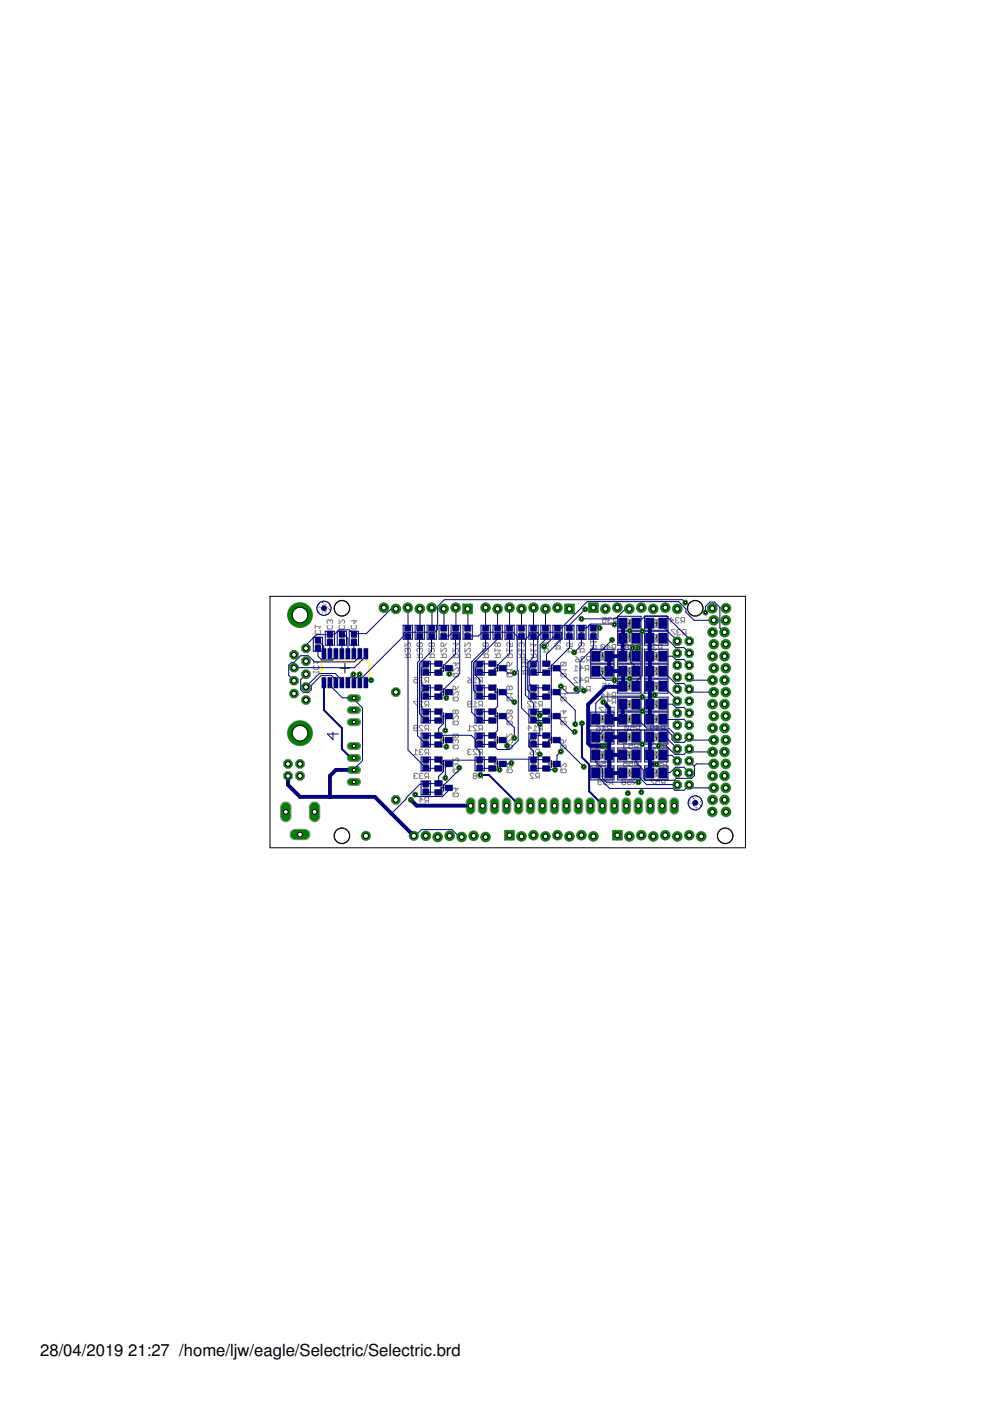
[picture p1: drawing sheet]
<svg xmlns="http://www.w3.org/2000/svg" width="210mm" height="297mm" viewBox="0 0 210 297" stroke-linecap="round" stroke-linejoin="round" font-family="sans-serif">
<defs><g id="words">
<g font-size="3.5">
<text x="8.5" y="287.5">28/04/2019</text>
<text x="27.2" y="287.5">21:27 /home/ljw/eagle/Selectric/Selectric.brd</text>
</g>
</g></defs>
<g fill="none" stroke="#000" stroke-width=".21">
<path d="M67.1 136.6h.7M67.4 136.2v.7M69.6 135.3h.7M70 135v.7M72.1 135.3h.7M72.5 135v.7M74.7 135.3h.7M75 135v.7M86 134h.9M86.5 133.6v.9M88.6 134h.8M89 133.6v.9"/>
<path d="M91.1 134h.9M91.5 133.6v.9M93.6 134h.9M94.1 133.6v.9M96.2 134h.8M96.6 133.6v.9M98.7 134h.9M99.1 133.6v.9M102.5 134h.9M103 133.6v.9M105.1 134h.8M105.5 133.6v.9"/>
<path d="M107.6 134h.9M108 133.6v.9M110.2 134h.8M110.6 133.6v.9M112.7 134h.8M113.1 133.6v.9M115.2 134h.9M115.7 133.6v.9M117.8 134h.8M118.2 133.6v.9M120.3 134h.9M120.7 133.6v.9"/>
<path d="M122.9 134h.8M123.3 133.6v.9M125.4 134h.8M125.8 133.6v.9M127 139.1h1.4M127.7 138.5v1.3M132.8 132.1h1.3M132.8 139.1h1.3M132.8 135.3h1.3M133.4 131.5v1.3M133.4 134.7v1.3M133.4 138.5v1.3"/>
<path d="M138.5 135.3h1.3M138.5 132.1h1.3M138.5 139.1h1.3M139.1 131.5v1.3M139.1 134.7v1.3M139.1 138.5v1.3M72.1 141.7h2M73.1 140.7v2M89.7 141.7h1.1M89.7 156.9h1.1M89.7 146.7h1.1M89.7 151.8h1.1"/>
<path d="M90.3 141.2v1M90.3 146.2v1.1M90.3 151.3v1M90.3 156.4v1M93.3 141.7h1.5M93.3 156.9h1.5M93.3 146.7h1.5M93.3 151.8h1.5M94.1 140.9v1.5M94.1 146v1.5M94.1 151.1v1.4M94.1 156.2v1.4"/>
<path d="M101.2 141.7h1M101.2 156.9h1M101.2 146.7h1M101.2 151.8h1M101.7 141.2v1M101.7 146.2v1.1M101.7 151.3v1M101.7 156.4v1M104.8 141.7h1.4M104.8 156.9h1.4M104.8 146.7h1.4M104.8 151.8h1.4"/>
<path d="M105.5 140.9v1.5M105.5 146v1.5M105.5 151.1v1.4M105.5 156.2v1.4M112.6 141.7h1M112.6 146.7h1M112.6 151.8h1M112.7 156.9h.8M113.1 141.2v1M113.1 146.3v.9M113.1 151.3v1M113.1 156.5v.8"/>
<path d="M116.2 141.7h1.4M116.2 156.9h1.4M116.2 146.7h1.4M116.2 151.8h1.4M116.9 140.9v1.5M116.9 146v1.5M116.9 151.1v1.4M116.9 156.2v1.4M127 142.3h1.4M127.1 152.5h1.3M127.1 156.3h1.3M127.7 141.6v1.4"/>
<path d="M127.7 151.8v1.3M127.7 155.6v1.3M127.7 159.4v1.3M132.8 142.3h1.3M132.8 145.5h1.3M132.8 149.3h1.3M132.8 152.5h1.3M132.8 156.3h1.3M133.4 141.6v1.4M133.4 144.8v1.3M133.4 148.6v1.3M133.4 151.8v1.3"/>
<path d="M133.4 155.6v1.3M133.4 159.4v1.3M138.3 142.3h1.7M138.5 145.5h1.3M138.5 149.3h1.3M138.5 152.5h1.3M138.5 156.3h1.3M139.1 141.5v1.6M139.1 144.8v1.3M139.1 148.6v1.3M139.1 151.8v1.3M139.1 155.6v1.3"/>
<path d="M139.1 159.4v1.3M89.7 162h1.1M89.8 167h.9M90.3 161.5v1M90.3 166.6v.9M93.3 162h1.5M93.3 167h1.5M94.1 161.2v1.5M94.1 166.3v1.5M101.3 162h.8M101.7 161.5v.9M104.8 162h1.4"/>
<path d="M105.5 161.2v1.5M112.7 162h.8M113.1 161.5v.9M116.2 162h1.4M116.9 161.2v1.5M127.1 160.1h1.3M127.1 163.9h1.3M127.7 163.2v1.3M132.8 160.1h1.3M132.8 163.9h1.3M133.4 163.2v1.3M138.5 160.1h1.3"/>
<path d="M138.5 163.9h1.3M139.1 163.2v1.3"/>
</g>
<g fill="none" stroke="#808080" stroke-width=".21">
<path d="M66.5 140v.7M66.8 132.5v.8M66.8 132.9h1.2l-.4 .4M67 133.6l-.2 .2v.4l.2 .2h.8l.2-.2v-.4l-.2-.2M69.6 132.6l-.2 .2v.4l.2 .2h.7l.2-.2v-.4l-.2-.2M70 131.6l-.2-.2-.4 .2v.4l.2 .2M70 131.6l.1-.2 .4 .2v.4l-.2 .2M70 131.6v.2M71.9 131.4v.8l.8-.8 .4 .2v.4l-.2 .2M72.1 132.6l-.2 .2v.4l.2 .2h.8l.2-.2v-.4l-.2-.2M74.6 132.6l-.2 .2v.4l.2 .2h.8l.2-.2v-.4l-.2-.2M75 131.4v.8l.6-.6h-1.2"/>
<path d="M85.9 136.3v.8l.8-.8 .3 .2v.4l-.2 .2M85.9 139.4h1.1v-.6l-.2-.2h-.3l-.2 .2v.6M85.9 138.6l.4 .4M86.5 137.6l-.2-.1-.4 .1v.4l.2 .2M86.5 137.6l.2-.1 .3 .1v.4l-.2 .2M86.5 137.6v.3M88.4 139.4h1.2v-.6l-.2-.2h-.4l-.2 .2v.6M88.4 138.6l.4 .4M89 137.6l-.2-.1-.4 .1v.4l.2 .2M89 137.6l.2-.1 .4 .1v.4l-.2 .2M89 137.6v.3M89.4 136.3h-.8l-.2 .2v.4l.2 .2"/>
<path d="M89.4 136.3l.2 .2v.4l-.2 .2h-.8M89.4 136.3l-.8 .8M91 137.5v.7l.7-.7 .4 .1v.4l-.2 .2M91 139.4h1.1v-.6l-.2-.2h-.4l-.2 .2v.6M91 138.6l.3 .4M91.5 136.5l-.2-.2-.3 .2v.4l.1 .2 .4-.2M91.5 136.5l.2-.2 .4 .2v.4l-.2 .2-.4-.2M91.5 136.5v.4M93.5 137.5v.7l.8-.7 .4 .1v.4l-.2 .2M93.5 139.4h1.2v-.6l-.2-.2h-.4l-.2 .2v.6M93.5 138.6l.4 .4M93.7 136.3l.4 .2v.6h-.4l-.2-.2v-.4z"/>
<path d="M94.7 136.3l-.6 .8M96 137.5v.7l.8-.7 .4 .1v.4l-.2 .2M96 139.4h1.2v-.6l-.2-.2h-.4l-.2 .2v.6M96 138.6l.4 .4M96.6 136.3v.8l.6-.6h-1.2M98.6 137.5v.7l.8-.7 .3 .1v.4l-.2 .2M98.6 136.3v.8l.8-.8 .3 .2v.4l-.2 .2M98.6 139.4h1.1v-.6l-.2-.2h-.4l-.1 .2v.6M98.6 138.6l.4 .4M102.4 137.5v.7l.8-.7 .3 .1v.4l-.1 .2M102.4 139.4h1.1v-.6l-.1-.2h-.4l-.2 .2v.6M102.4 138.6l.4 .4"/>
<path d="M103.4 136.3h-.8l-.2 .2v.4l.2 .2M103.4 136.3l.1 .2v.4l-.1 .2h-.8M103.4 136.3l-.8 .8M104.9 139.4h1.2v-.6l-.2-.2h-.4l-.2 .2v.6M104.9 137.9h1.2l-.4 .3M104.9 138.6l.4 .4M104.9 137.5v.7M105.5 136.5l-.2-.2-.4 .2v.4l.2 .2 .4-.2M105.5 136.5l.2-.2 .4 .2v.4l-.2 .2-.4-.2M105.5 136.5v.4M107.5 139.4h1.1v-.6l-.2-.2h-.4l-.2 .2v.6M107.5 137.5v.7"/>
<path d="M107.5 137.9h1.1l-.4 .3M107.5 138.6l.3 .4M108.6 136.3v.8h-.6l.2-.4-.2-.4h-.3l-.2 .2v.4l.2 .2M110 139.4h1.2v-.6l-.2-.2h-.4l-.2 .2v.6M110 137.9h1.2l-.4 .3M110 138.6l.4 .4M110 137.5v.7M110.6 136.5l-.2-.2-.4 .2v.4l.2 .2M110.6 136.5l.2-.2 .4 .2v.4l-.2 .2M110.6 136.5v.2M111.6 139.8l.2 .2v.4l-.2 .1h-.8M111.6 139.8h-.8l-.2 .2v.4l.2 .1"/>
<path d="M111.6 139.8l-.8 .7M112.5 139.4h1.2v-.6l-.2-.2h-.4l-.2 .2v.6M112.5 138.6l.4 .4M112.5 137.9h1.2l-.4 .3M112.5 136.3v.8M112.5 137.5v.7M112.5 136.7h1.2l-.4 .4M115.1 138.2h1.1v-.6l-.1-.1h-.4l-.2 .1v.6M115.1 137.5l.4 .4M115.7 136.3v.6l.1 .2 .4-.2v-.4l-.1-.2h-.8l-.2 .2v.4l.2 .2M117.6 137.6h1.2v-.6l-.2-.2h-.4l-.2 .2v.6M117.6 136.4h.2l.8-.7h.2v.7"/>
<path d="M117.6 136.8l.4 .4M120.1 138.2h1.2v-.6l-.2-.1h-.4l-.2 .1v.6M120.1 137.5l.4 .4M121.3 136.3v.8h-.6l.2-.4-.2-.4h-.3l-.3 .2v.4l.3 .2M122 140l.2-.2h.6v.3l-.2 .2h-.4zM122 139.2l.8 .6M122.7 138.2h1.2v-.6l-.2-.1h-.4l-.2 .1v.6M122.7 137.5l.4 .4M123.3 136.5l.2-.2 .4 .2v.4l-.2 .2M123.3 136.5l-.2-.2-.4 .2v.4l.2 .2M123.3 136.5v.2M123.4 139.8l-.2 .2 .2 .3h.4l.2-.2"/>
<path d="M123.4 139.8h.2M124 139.4l-.2-.2h-.4l-.2 .2 .2 .4M124.7 140l-.3 .3M125.1 140h-.6l-.1-.2v-.4l.1-.2h.6v1.1M125.2 137.6h1.2v-.6l-.2-.2h-.4l-.2 .2v.6M125.2 136.8l.4 .4M125.2 136h1.2l-.4 .4M125.2 135.7v.7M127.4 136.8l.2-.2h.4l.2 .2v.8M127.4 136.8v.8l.2 .2h.4l.2-.2M127.4 136.8l.8 .8M127.7 130.9h.8v.6l-.4-.2-.4 .2v.4l.2 .2h.4l.2-.2"/>
<path d="M128.6 137.2h.8l-.6-.6v1.2M129.1 131.5h.2M129.1 131.5l-.2 .2 .2 .4h.4l.2-.2M129.7 131.1l-.2-.2h-.4l-.2 .2 .2 .4M130.2 137.4l-.4 .4M130.5 131.7l-.4 .4M130.5 137.4h-.5l-.2-.2v-.4l.2-.2h.5v1.2M130.8 131.7h-.5l-.2-.2v-.4l.2-.2h.5v1.2M132.7 137.2l-.2-.2 .2-.4h.4l.2 .2-.2 .4M132.7 137.2h.4M132.7 137.2l-.2 .2 .2 .4h.4l.2-.2-.2-.4M133.9 137.2l-.2 .2 .2 .4h.4l.2-.2"/>
<path d="M133.9 137.2h.2M134.5 136.8l-.2-.2h-.4l-.2 .2 .2 .4M135.2 137.4l-.4 .4M135.6 137.4h-.6l-.2-.2v-.4l.2-.2h.6v1.2M137.2 137.2h.6l.2-.2-.2-.4h-.4l-.2 .2v.8l.2 .2h.4l.2-.2M138.6 137.2h.2M138.6 137.2l-.2 .2 .2 .4h.4l.2-.2M139.2 136.8l-.2-.2h-.4l-.2 .2 .2 .4M140 137.4l-.4 .4M140.4 137.4h-.6l-.2-.2v-.4l.2-.2h.6v1.2M142 131.5h.8l-.6-.6v1.2M143.1 133.5h-.8v.2l.8 .7v.2"/>
<path d="M143.4 131.5l-.2 .2 .2 .4h.4l.2-.2M143.4 131.5h.2M143.7 134l-.2 .2 .2 .4h.4l.2-.2M143.7 134h.2M144 131.1l-.2-.2h-.4l-.2 .2 .2 .4M144.3 133.7l-.2-.2h-.4l-.2 .2 .2 .3M144.8 131.7l-.4 .4M145.1 134.2l-.4 .4M145.1 131.7h-.6l-.1-.2v-.4l.1-.2h.6v1.2M145.4 134.2h-.5l-.2-.2v-.3l.2-.2h.5v1.1M66.5 142.3v.4M66.5 142.5h1.1"/>
<path d="M66.5 140.4h1.1l-.4 .3M66.7 141.1l-.2 .2v.4l.2 .2h.7l.2-.2v-.4l-.2-.2M67.6 142.3v.4M87.7 154.4h.6l.2-.2-.2-.4h-.4l-.2 .2v.7l.2 .2h.4l.2-.2M87.7 143.6h.8v.6l-.4-.2-.4 .2v.4l.2 .2h.4l.2-.2M88.5 148.7h-.8v.2l.8 .8v.2M88.5 159.2l-.4-.3v1.1M89.1 159.4l-.2 .2 .2 .4h.4l.2-.2M89.1 159.4h.2M89.7 159l-.2-.1h-.4l-.2 .1 .2 .4M89.7 143.8l-.2-.2h-.4l-.2 .2v.2l.8 .8h-.8M89.7 148.9l-.2-.2h-.4l-.2 .2v.2l.8 .8h-.8"/>
<path d="M89.7 154l-.2-.2h-.4l-.2 .2v.2l.8 .7h-.8M90.5 144.4l-.4 .4M90.5 149.5l-.4 .4M90.5 154.6l-.4 .3M90.5 159.6l-.4 .4M90.8 144.4h-.5l-.2-.2v-.4l.2-.2h.5v1.2M90.8 149.5h-.5l-.2-.2v-.4l.2-.2h.5v1.2M90.8 154.6h-.5l-.2-.2v-.4l.2-.2h.5v1.1M90.8 159.6h-.5l-.2-.2v-.4l.2-.1h.5v1.1M96 158.2l.2-.2h.8l.2 .2v.4l-.2 .1h-.8l-.2-.1zM96 141.6v.7l.8-.7 .4 .2v.4l-.2 .1M96 142.9l.2-.2h.8l.2 .2v.4l-.2 .2h-.8l-.2-.2z"/>
<path d="M96 146.6v.8l.8-.8 .4 .2v.4l-.2 .2M96 151.7v.8l.8-.8 .4 .2v.4l-.2 .2M96 145.7l.2-.2 .4 .2v.6h-.4l-.2-.2zM96 142.7l.4 .4M96 147.8l.4 .4M96 152.9l.4 .4M96 158l.4 .4M96.2 147.8h.8l.2 .2v.4l-.2 .2h-.8l-.2-.2v-.4zM96.2 152.9h.8l.2 .2v.4l-.2 .2h-.8l-.2-.2v-.4zM96.6 150.7l-.2-.1-.4 .1v.5l.2 .1 .4-.1M96.6 150.7l.2-.1 .4 .1v.5l-.2 .1-.4-.1M96.6 157l.2-.2 .4 .2v.4l-.2 .2"/>
<path d="M96.6 157l-.2-.2-.4 .2v.4l.2 .2M96.6 140.4v.8l.6-.6h-1.2M96.6 150.7v.5M96.6 157v.2M97 155.6l.2 .2v.4l-.2 .2h-.8M97 155.6h-.8l-.2 .2v.4l.2 .2M97 155.6l-.8 .8M97.2 145.5l-.6 .8M99.2 149.3h.5l.2-.2-.2-.4h-.3l-.2 .2v.8l.2 .2h.3l.2-.2M99.2 154.9h.7M99.2 144.4l.2-.2h.5v.4l-.2 .2h-.3zM99.2 143.6l.7 .6"/>
<path d="M99.4 159.4l-.2 .2 .2 .4h.3l.2-.2M99.4 159.4h.1M99.9 159l-.2-.1h-.3l-.2 .1 .2 .4M99.9 154.2l-.4-.4v1.1M100.3 149.9h.8M100.3 144.8h.8M101.1 159l-.2-.1h-.4l-.2 .1v.2l.8 .8h-.8M101.1 154l-.2-.2h-.4l-.2 .2v.2l.8 .7h-.8M101.1 144l-.4-.4v1.2M101.1 149.1l-.4-.4v1.2M101.9 144.4l-.4 .4M101.9 149.5l-.4 .4"/>
<path d="M101.9 154.6l-.4 .3M101.9 159.6l-.4 .4M102.3 159.6h-.6l-.2-.2v-.4l.2-.1h.6v1.1M102.3 144.4h-.6l-.2-.2v-.4l.2-.2h.6v1.2M102.3 149.5h-.6l-.2-.2v-.4l.2-.2h.6v1.2M102.3 154.6h-.6l-.2-.2v-.4l.2-.2h.6v1.1M107.5 158.2l.2-.2h.7l.2 .2v.4l-.2 .1h-.7l-.2-.1zM107.5 156.8v.8l.7-.8 .4 .2v.4l-.2 .2M107.5 142.9l.2-.2h.7l.2 .2v.4l-.2 .2h-.7l-.2-.2zM107.5 151.7v.8l.7-.8 .4 .2v.4l-.2 .2M107.5 155.6v.8l.7-.8 .4 .2v.4l-.2 .2M107.5 140.6l.2-.2 .3 .2v.6h-.3l-.2-.2z"/>
<path d="M107.5 141.6v.7M107.5 146.6v.8M107.5 142h1.1l-.4 .3M107.5 147h1.1l-.4 .4M107.5 142.7l.3 .4M107.5 147.8l.3 .4M107.5 152.9l.3 .4M107.5 158l.3 .4M107.7 147.8h.7l.2 .2v.4l-.2 .2h-.7l-.2-.2v-.4zM107.7 152.9h.7l.2 .2v.4l-.2 .2h-.7l-.2-.2v-.4zM108 145.7l.2-.2 .4 .2v.4l-.2 .2-.4-.2M108 145.7l-.2-.2-.3 .2v.4l.2 .2 .3-.2"/>
<path d="M108 145.7v.4M108.4 150.6h-.7l-.2 .1v.5l.2 .1M108.4 150.6l.2 .1v.5l-.2 .1h-.7M108.4 150.6l-.7 .7M108.6 140.4l-.6 .8M110.6 142.9h1.2v-.6l-.2-.2h-.4l-.2 .2v.6M110.6 142.1l.4 .4M110.6 141.3h1.2l-.4 .4M110.6 140.9v.8M111.8 154.4h.8l-.5-.6v1.1M112.4 158.9l.8 .5M112.6 159.4h.6v.4l-.2 .2h-.4l-.2-.2z"/>
<path d="M112.6 148.9l-.2-.2h-.3l-.3 .2v.2l.8 .8h-.8M113 149.9h.8M113 154.9h.8M113.8 149.1l-.4-.4v1.2M113.8 154.2l-.4-.4v1.1M113.9 159.6l-.3 .4M114.3 159.6h-.6l-.1-.2v-.4l.1-.1h.6v1.1M114.6 149.5l-.4 .4M114.6 154.6l-.4 .3M115 149.5h-.6l-.2-.2v-.4l.2-.2h.6v1.2M115 154.6h-.6l-.2-.2v-.4l.2-.2h.6v1.1M118.9 158.2l.2-.2h.8l.2 .2v.4l-.2 .1h-.8l-.2-.1z"/>
<path d="M118.9 142.9l.2-.2h.8l.2 .2v.4l-.2 .2h-.8l-.2-.2zM118.9 145.5v.8l.8-.8 .4 .2v.4l-.2 .2M118.9 148l.2-.2h.8l.2 .2v.4l-.2 .2h-.8l-.2-.2zM118.9 153.1l.2-.2h.8l.2 .2v.4l-.2 .2h-.8l-.2-.2zM118.9 141.6v.7M118.9 146.6v.8M118.9 151.7v.8M118.9 157l.4-.2 .2 .2v.6h-.4l-.2-.2zM118.9 158l.4 .4M118.9 142.7l.4 .4M118.9 142h1.2l-.4 .3M118.9 147.8l.4 .4"/>
<path d="M118.9 147h1.2l-.4 .4M118.9 152.9l.4 .4M118.9 152.1h1.2l-.4 .4M119.5 150.6v.7l.6-.6h-1.2M119.9 140.4l.2 .2v.4l-.2 .2h-.8M119.9 140.4h-.8l-.2 .2v.4l.2 .2M119.9 140.4l-.8 .8M120.1 156.8l-.6 .8M121.7 142.2h.8M122.2 146.1l-.2 .2 .2 .4h.4l.2-.2M122.2 146.1h.2M122.5 143.8l-.2-.2h-.4l-.2 .2v.2l.8 .8h-.8"/>
<path d="M122.5 141.5l-.4-.4v1.1M122.8 145.7l-.2-.2h-.4l-.2 .2 .2 .4M122.9 141.7h.8l-.6-.6v1.1M122.9 144.2h.8l-.6-.6v1.2M123.2 146.1h.8l-.6-.6v1.2M124.4 141.9l-.3 .3M124.4 144.4l-.3 .4M124.7 146.3l-.3 .4M124.8 144.4h-.6l-.1-.2v-.4l.1-.2h.6v1.2M124.8 141.9h-.6l-.1-.2v-.4l.1-.2h.6v1.1M125.1 146.3h-.6l-.1-.2v-.4l.1-.2h.6v1.2M126.2 158.7h.7"/>
<path d="M126.4 154.6l.2-.2h.6v.3l-.2 .2h-.4zM126.4 153.8l.8 .6M126.9 158l-.4-.4v1.1M127.3 157.6h.8v.6l-.4-.2-.4 .2v.4l.2 .1h.4l.2-.1M127.4 147.4h.8l-.6-.6v1.2M127.6 154.4h.8l-.6-.6v1.1M127.6 148.7l-.2-.3 .2-.3h.4l.2 .2-.2 .4M127.6 148.7l-.2 .1 .2 .4h.4l.2-.2-.2-.3M127.6 148.7h.4M127.7 144.9h.8v.6l-.4-.2-.4 .2v.4l.2 .1h.4l.2-.1M127.9 150h-.8v.2l.8 .7v.2M128.2 150.6h.8l-.5-.6v1.1"/>
<path d="M128.6 147.4h.8l-.6-.6v1.2M128.6 148.7h.8l-.6-.6v1.1M128.9 145.5h.8l-.6-.6v1.1M128.9 158.4l-.4 .3M129.2 154.6l-.4 .3M129.3 158.4h-.6l-.2-.2v-.4l.2-.2h.6v1.1M129.6 154.6h-.6l-.2-.2v-.4l.2-.2h.6v1.1M129.8 150.7l-.4 .4M130.2 147.6l-.4 .4M130.2 148.8l-.4 .4M130.2 150.7h-.6l-.2-.1v-.4l.2-.2h.6v1.1M130.5 145.7l-.4 .3"/>
<path d="M130.5 147.6h-.5l-.2-.2v-.4l.2-.2h.5v1.2M130.5 148.8h-.5l-.2-.1v-.4l.2-.2h.5v1.1M130.8 145.7h-.5l-.2-.2v-.4l.2-.2h.5v1.1M132.4 158.2l-.2 .2 .2 .3h.4l.1-.1M132.4 158.2h.2M132.5 154l.2-.2h.4l.2 .2v.7M132.5 154v.7l.2 .2h.4l.2-.2M132.5 154l.8 .7M132.9 157.8l-.1-.2h-.4l-.2 .2 .2 .4M133.3 157.6h.8v.6l-.4-.2-.4 .2v.4l.2 .1h.4l.2-.1M133.7 153.8h.8v.6l-.4-.2-.4 .2v.3l.2 .2h.4l.2-.2M134.9 158.4l-.4 .3"/>
<path d="M135.2 154.6l-.4 .3M135.3 158.4h-.6l-.2-.2v-.4l.2-.2h.6v1.1M135.6 154.6h-.6l-.2-.2v-.4l.2-.2h.6v1.1M136.6 149.9l-.6 .7h-5.1M136.6 146.7l-.6 .7h-5.1M137.9 154.4h.6l.2-.2-.2-.4h-.4l-.2 .2v.7l.2 .2h.4l.2-.2M139 157.8l-.2-.2h-.4l-.2 .2v.2l.8 .7h-.8M139 154.4h.8l-.5-.6v1.1M139.4 157.6h.8v.6l-.4-.2-.4 .2v.4l.2 .1h.4l.2-.1M140.6 154.6l-.4 .3M140.9 158.4l-.4 .3M141 154.6h-.6l-.2-.2v-.4l.2-.2h.6v1.1"/>
<path d="M141.3 158.4h-.6l-.2-.2v-.4l.2-.2h.6v1.1M87.7 160h.8M87.9 164.5l-.2 .2 .2 .4h.4l.2-.2M87.9 164.5h.2M88.5 164.1l-.2-.2h-.4l-.2 .2 .2 .4M88.9 169.6h.8l-.6-.6v1.2M89.1 164.5l-.2 .2 .2 .4h.4l.2-.2M89.1 164.5h.2M89.7 164.1l-.2-.2h-.4l-.2 .2 .2 .4M90.5 169.8l-.4 .4M90.5 164.7l-.4 .4M90.8 164.7h-.5l-.2-.2v-.4l.2-.2h.5v1.2"/>
<path d="M90.8 169.8h-.5l-.2-.2v-.4l.2-.2h.5v1.2M96 163.2l.2-.2h.8l.2 .2v.4l-.2 .2h-.8l-.2-.2zM96 168.3l.2-.2h.8l.2 .2v.4l-.2 .2h-.8l-.2-.2zM96 160.7v.8l.8-.8 .4 .2v.4l-.2 .2M96 168.1l.4 .4M96 163l.4 .4M96.6 162.1l-.2-.2-.4 .2v.4l.2 .2M96.6 162.1l.2-.2 .4 .2v.4l-.2 .2M96.6 167v.7l.6-.5h-1.2M96.6 162.1v.2M100.5 164.5l-.2-.2 .2-.4h.4l.2 .2-.2 .4M100.5 164.5l-.2 .2 .2 .4h.4l.2-.2-.2-.4"/>
<path d="M100.5 164.5h.4M101.9 164.7l-.4 .4M102.3 164.7h-.6l-.2-.2v-.4l.2-.2h.6v1.2M107.5 163.2l.2-.2h.7l.2 .2v.4l-.2 .2h-.7l-.2-.2zM107.5 163l.3 .4M108 162.1l-.2-.2-.3 .2v.4l.2 .2 .3-.2M108 162.1l.2-.2 .4 .2v.4l-.2 .2-.4-.2M108 162.1v.4M113.2 164.1l-.2-.2h-.4l-.2 .2v.2l.8 .8h-.8M113.9 164.7l-.3 .4M114.3 164.7h-.6l-.1-.2v-.4l.1-.2h.6v1.2M118.9 163.2l.2-.2h.8l.2 .2v.4l-.2 .2h-.8l-.2-.2z"/>
<path d="M118.9 161.9v.8l.8-.8 .4 .2v.4l-.2 .2M118.9 163l.4 .4M126.4 161.4l.8 .6M126.6 162h.6v.4l-.2 .2h-.4l-.2-.2zM126.8 165.8h.6l.2-.2-.2-.4h-.4l-.2 .2v.8l.2 .2h.4l.2-.2M127.6 161.4h.8v.6l-.6-.2-.2 .2v.4l.2 .2h.4l.2-.2M128 165.2h.7v.6l-.3-.2-.4 .2v.4l.1 .2h.4l.2-.2M129.2 162.2l-.4 .4M129.5 166l-.4 .4M129.6 162.2h-.6l-.2-.2v-.4l.2-.2h.6v1.2M129.9 166h-.6l-.2-.2v-.4l.2-.2h.6v1.2M132.1 165.8l-.2-.2 .2-.4h.4l.2 .2-.2 .4"/>
<path d="M132.1 165.8l-.2 .2 .2 .4h.4l.2-.2-.2-.4M132.1 165.8h.4M132.2 161.4h.7v.6l-.3-.2-.4 .2v.4l.2 .2h.4l.1-.2M133 165.2h.8v.6l-.4-.2-.4 .2v.4l.2 .2h.4l.2-.2M133.3 161.4h.8v.6l-.4-.2-.4 .2v.4l.2 .2h.4l.2-.2M134.6 166l-.4 .4M134.9 162.2l-.4 .4M135 166h-.6l-.2-.2v-.4l.2-.2h.6v1.2M135.3 162.2h-.6l-.2-.2v-.4l.2-.2h.6v1.2M138.2 162h.8l-.6-.6v1.2M138.7 165.2h-.8v.2l.8 .8v.2M139 165.2h.8v.6l-.4-.2-.4 .2v.4l.3 .2h.3l.2-.2"/>
<path d="M139.4 161.4h.8v.6l-.4-.2-.4 .2v.4l.2 .2h.4l.2-.2M140.6 166l-.4 .4M140.9 162.2l-.4 .4M141 166h-.6l-.2-.2v-.4l.2-.2h.6v1.2M141.3 162.2h-.6l-.2-.2v-.4l.2-.2h.6v1.2"/>
</g>
<path d="M68.2 139.8l.2-.1h9.6l.2 .4v3.3l-.4 .2h-9.5l-.2-.4zM68.1 141.2a.51 .51 0 0 1 .4 .5 .51 .51 0 0 1-.4 .5M68.1 140.1h10.1" fill="none" stroke="#ff0" stroke-width=".21"/>
<g fill="#808080" stroke="#808080" stroke-width=".21">
<path d="M67.1 136.4h.6v.4h-.6z"/>
<path d="M72.2 135.1h.6v.4h-.6z"/>
<path d="M69.7 135.1h.6v.4h-.6z"/>
<path d="M74.7 135.1h.6v.4h-.6z"/>
<path d="M125.4 133.9h.8v.3h-.8z"/>
<path d="M112.7 161.8h.8v.4h-.8z"/>
<path d="M122.9 133.9h.8v.3h-.8z"/>
<path d="M89.9 166.9h.8v.3h-.8z"/>
<path d="M120.3 133.9h.8v.3h-.8z"/>
<path d="M112.7 156.7h.8v.4h-.8z"/>
<path d="M117.8 133.9h.8v.3h-.8z"/>
<path d="M101.3 161.8h.8v.4h-.8z"/>
<path d="M115.3 133.9h.8v.3h-.8z"/>
<path d="M112.7 141.5h.8v.4h-.8z"/>
<path d="M112.7 133.9h.8v.3h-.8z"/>
<path d="M112.7 146.6h.8v.3h-.8z"/>
<path d="M110.2 133.9h.8v.3h-.8z"/>
<path d="M112.7 151.6h.8v.4h-.8z"/>
<path d="M107.6 133.9h.8v.3h-.8z"/>
<path d="M101.3 141.5h.8v.4h-.8z"/>
<path d="M105.1 133.9h.8v.3h-.8z"/>
<path d="M101.3 146.6h.8v.3h-.8z"/>
<path d="M102.6 133.9h.8v.3h-.8z"/>
<path d="M101.3 151.6h.8v.4h-.8z"/>
<path d="M98.7 133.9h.8v.3h-.8z"/>
<path d="M101.3 156.7h.8v.4h-.8z"/>
<path d="M96.2 133.9h.8v.3h-.8z"/>
<path d="M89.9 141.5h.8v.4h-.8z"/>
<path d="M93.7 133.9h.8v.3h-.8z"/>
<path d="M89.9 146.6h.8v.3h-.8z"/>
<path d="M91.1 133.9h.8v.3h-.8z"/>
<path d="M89.9 151.6h.8v.4h-.8z"/>
<path d="M88.6 133.9h.8v.3h-.8z"/>
<path d="M89.9 156.7h.8v.4h-.8z"/>
<path d="M86.1 133.9h.8v.3h-.8z"/>
<path d="M89.9 161.8h.8v.4h-.8z"/>
<path d="M138.9 131.3h.5v1.6h-.5z"/>
<path d="M133.1 131.3h.6v1.6h-.6z"/>
<path d="M127.4 138.3h.6v1.6h-.6z"/>
<path d="M138.9 134.5h.5v1.6h-.5z"/>
<path d="M133.1 134.5h.6v1.6h-.6z"/>
<path d="M138.9 138.3h.5v1.6h-.5z"/>
<path d="M133.1 138.3h.6v1.6h-.6z"/>
<path d="M127.4 141.5h.6v1.6h-.6z"/>
<path d="M133.1 141.5h.6v1.6h-.6z"/>
<path d="M138.9 141.5h.5v1.6h-.5z"/>
<path d="M138.9 144.7h.5v1.6h-.5z"/>
<path d="M133.1 144.7h.6v1.6h-.6z"/>
<path d="M127.4 151.7h.6v1.6h-.6z"/>
<path d="M138.9 148.5h.5v1.6h-.5z"/>
<path d="M133.1 148.5h.6v1.6h-.6z"/>
<path d="M138.9 151.7h.5v1.6h-.5z"/>
<path d="M133.1 151.7h.6v1.6h-.6z"/>
<path d="M127.4 155.5h.6v1.6h-.6z"/>
<path d="M138.9 155.5h.5v1.6h-.5z"/>
<path d="M133.1 155.5h.6v1.6h-.6z"/>
<path d="M138.9 159.3h.5v1.6h-.5z"/>
<path d="M133.1 159.3h.6v1.6h-.6z"/>
<path d="M127.4 159.3h.6v1.6h-.6z"/>
<path d="M138.9 163.1h.5v1.6h-.5z"/>
<path d="M133.1 163.1h.6v1.6h-.6z"/>
<path d="M127.4 163.1h.6v1.6h-.6z"/>
<path d="M68.3 137.6h.7v2h-.7z"/>
<path d="M68.3 143.7h.7v2.1h-.7z"/>
<path d="M69.6 137.6h.7v2h-.7z"/>
<path d="M70.9 137.6h.7v2h-.7z"/>
<path d="M69.6 143.7h.7v2.1h-.7z"/>
<path d="M70.9 143.7h.7v2.1h-.7z"/>
<path d="M72.2 137.6h.6v2h-.6z"/>
<path d="M72.2 143.7h.6v2.1h-.6z"/>
<path d="M73.4 137.6h.7v2h-.7z"/>
<path d="M73.4 143.7h.7v2.1h-.7z"/>
<path d="M74.7 137.6h.7v2h-.7z"/>
<path d="M76 137.6h.6v2h-.6z"/>
<path d="M74.7 143.7h.7v2.1h-.7z"/>
<path d="M76 143.7h.6v2.1h-.6z"/>
<path d="M77.2 137.6h.7v2h-.7z"/>
<path d="M77.2 143.7h.7v2.1h-.7z"/>
<path d="M66.9 135.2h1v1.1h-1z"/>
<path d="M66.9 136.9h1v1.1h-1z"/>
<path d="M72 135.6h1v1.1h-1z"/>
<path d="M72 133.9h1v1.1h-1z"/>
<path d="M69.4 135.6h1.1v1.1h-1.1z"/>
<path d="M69.4 133.9h1.1v1.1h-1.1z"/>
<path d="M74.5 135.6h1v1.1h-1z"/>
<path d="M74.5 133.9h1v1.1h-1z"/>
<path d="M125.3 132.7h1.1v1h-1.1z"/>
<path d="M125.3 134.4h1.1v1h-1.1z"/>
<path d="M112.6 162.3h1.1v1h-1.1z"/>
<path d="M112.6 160.6h1.1v1h-1.1z"/>
<path d="M117.3 161.5h1.4v1h-1.4z"/>
<path d="M115.1 160.5h1.4v1h-1.4z"/>
<path d="M115.1 162.4h1.4v1h-1.4z"/>
<path d="M122.7 132.7h1.1v1h-1.1z"/>
<path d="M122.7 134.4h1.1v1h-1.1z"/>
<path d="M89.7 167.4h1.1v1h-1.1z"/>
<path d="M89.7 165.7h1.1v1h-1.1z"/>
<path d="M94.5 166.5h1.4v1.1h-1.4z"/>
<path d="M92.3 165.6h1.4v1h-1.4z"/>
<path d="M92.3 167.5h1.4v1h-1.4z"/>
<path d="M120.2 132.7h1.1v1h-1.1z"/>
<path d="M120.2 134.4h1.1v1h-1.1z"/>
<path d="M112.6 157.2h1.1v1.1h-1.1z"/>
<path d="M112.6 155.5h1.1v1h-1.1z"/>
<path d="M117.3 156.4h1.4v1h-1.4z"/>
<path d="M115.1 155.4h1.4v1.1h-1.4z"/>
<path d="M115.1 157.3h1.4v1h-1.4z"/>
<path d="M117.6 132.7h1.1v1h-1.1z"/>
<path d="M117.6 134.4h1.1v1h-1.1z"/>
<path d="M101.1 162.3h1.1v1h-1.1z"/>
<path d="M101.1 160.6h1.1v1h-1.1z"/>
<path d="M105.9 161.5h1.4v1h-1.4z"/>
<path d="M103.7 160.5h1.4v1h-1.4z"/>
<path d="M103.7 162.4h1.4v1h-1.4z"/>
<path d="M115.1 132.7h1.1v1h-1.1z"/>
<path d="M115.1 134.4h1.1v1h-1.1z"/>
<path d="M112.6 142h1.1v1h-1.1z"/>
<path d="M112.6 140.3h1.1v1h-1.1z"/>
<path d="M117.3 141.2h1.4v1h-1.4z"/>
<path d="M115.1 140.2h1.4v1h-1.4z"/>
<path d="M115.1 142.1h1.4v1h-1.4z"/>
<path d="M112.6 132.7h1.1v1h-1.1z"/>
<path d="M112.6 134.4h1.1v1h-1.1z"/>
<path d="M112.6 147.1h1.1v1h-1.1z"/>
<path d="M112.6 145.4h1.1v1h-1.1z"/>
<path d="M117.3 146.2h1.4v1.1h-1.4z"/>
<path d="M115.1 145.3h1.4v1h-1.4z"/>
<path d="M115.1 147.2h1.4v1h-1.4z"/>
<path d="M110 132.7h1.1v1h-1.1z"/>
<path d="M110 134.4h1.1v1h-1.1z"/>
<path d="M112.6 152.2h1.1v1h-1.1z"/>
<path d="M112.6 150.5h1.1v1h-1.1z"/>
<path d="M117.3 151.3h1.4v1h-1.4z"/>
<path d="M115.1 150.4h1.4v1h-1.4z"/>
<path d="M115.1 152.3h1.4v1h-1.4z"/>
<path d="M107.5 132.7h1.1v1h-1.1z"/>
<path d="M107.5 134.4h1.1v1h-1.1z"/>
<path d="M101.1 142h1.1v1h-1.1z"/>
<path d="M101.1 140.3h1.1v1h-1.1z"/>
<path d="M105.9 141.2h1.4v1h-1.4z"/>
<path d="M103.7 140.2h1.4v1h-1.4z"/>
<path d="M103.7 142.1h1.4v1h-1.4z"/>
<path d="M104.9 132.7h1.1v1h-1.1z"/>
<path d="M104.9 134.4h1.1v1h-1.1z"/>
<path d="M101.1 147.1h1.1v1h-1.1z"/>
<path d="M101.1 145.4h1.1v1h-1.1z"/>
<path d="M105.9 146.2h1.4v1.1h-1.4z"/>
<path d="M103.7 145.3h1.4v1h-1.4z"/>
<path d="M103.7 147.2h1.4v1h-1.4z"/>
<path d="M102.4 132.7h1.1v1h-1.1z"/>
<path d="M102.4 134.4h1.1v1h-1.1z"/>
<path d="M101.1 152.2h1.1v1h-1.1z"/>
<path d="M101.1 150.5h1.1v1h-1.1z"/>
<path d="M105.9 151.3h1.4v1h-1.4z"/>
<path d="M103.7 150.4h1.4v1h-1.4z"/>
<path d="M103.7 152.3h1.4v1h-1.4z"/>
<path d="M98.6 132.7h1.1v1h-1.1z"/>
<path d="M98.6 134.4h1.1v1h-1.1z"/>
<path d="M101.1 157.2h1.1v1.1h-1.1z"/>
<path d="M101.1 155.5h1.1v1h-1.1z"/>
<path d="M105.9 156.4h1.4v1h-1.4z"/>
<path d="M103.7 155.4h1.4v1.1h-1.4z"/>
<path d="M103.7 157.3h1.4v1h-1.4z"/>
<path d="M96.1 132.7h1.1v1h-1.1z"/>
<path d="M96.1 134.4h1.1v1h-1.1z"/>
<path d="M89.7 142h1.1v1h-1.1z"/>
<path d="M89.7 140.3h1.1v1h-1.1z"/>
<path d="M94.5 141.2h1.4v1h-1.4z"/>
<path d="M92.3 140.2h1.4v1h-1.4z"/>
<path d="M92.3 142.1h1.4v1h-1.4z"/>
<path d="M93.5 132.7h1.1v1h-1.1z"/>
<path d="M93.5 134.4h1.1v1h-1.1z"/>
<path d="M89.7 147.1h1.1v1h-1.1z"/>
<path d="M89.7 145.4h1.1v1h-1.1z"/>
<path d="M94.5 146.2h1.4v1.1h-1.4z"/>
<path d="M92.3 145.3h1.4v1h-1.4z"/>
<path d="M92.3 147.2h1.4v1h-1.4z"/>
<path d="M91 132.7h1.1v1h-1.1z"/>
<path d="M91 134.4h1.1v1h-1.1z"/>
<path d="M89.7 152.2h1.1v1h-1.1z"/>
<path d="M89.7 150.5h1.1v1h-1.1z"/>
<path d="M94.5 151.3h1.4v1h-1.4z"/>
<path d="M92.3 150.4h1.4v1h-1.4z"/>
<path d="M92.3 152.3h1.4v1h-1.4z"/>
<path d="M88.5 132.7h1.1v1h-1.1z"/>
<path d="M88.5 134.4h1.1v1h-1.1z"/>
<path d="M89.7 157.2h1.1v1.1h-1.1z"/>
<path d="M89.7 155.5h1.1v1h-1.1z"/>
<path d="M94.5 156.4h1.4v1h-1.4z"/>
<path d="M92.3 155.4h1.4v1.1h-1.4z"/>
<path d="M92.3 157.3h1.4v1h-1.4z"/>
<path d="M85.9 132.7h1.1v1h-1.1z"/>
<path d="M85.9 134.4h1.1v1h-1.1z"/>
<path d="M89.7 162.3h1.1v1h-1.1z"/>
<path d="M89.7 160.6h1.1v1h-1.1z"/>
<path d="M94.5 161.5h1.4v1h-1.4z"/>
<path d="M92.3 160.5h1.4v1h-1.4z"/>
<path d="M92.3 162.4h1.4v1h-1.4z"/>
<path d="M136.9 131.1h1.7v2h-1.7z"/>
<path d="M139.7 131.1h1.7v2h-1.7z"/>
<path d="M134 131.1h1.6v2h-1.6z"/>
<path d="M131.2 131.1h1.6v2h-1.6z"/>
<path d="M128.3 138.1h1.6v2h-1.6z"/>
<path d="M125.5 138.1h1.6v2h-1.6z"/>
<path d="M139.7 134.3h1.7v2h-1.7z"/>
<path d="M136.9 134.3h1.7v2h-1.7z"/>
<path d="M131.2 134.3h1.6v2h-1.6z"/>
<path d="M134 134.3h1.6v2h-1.6z"/>
<path d="M139.7 138.1h1.7v2h-1.7z"/>
<path d="M136.9 138.1h1.7v2h-1.7z"/>
<path d="M131.2 138.1h1.6v2h-1.6z"/>
<path d="M134 138.1h1.6v2h-1.6z"/>
<path d="M125.5 141.3h1.6v2h-1.6z"/>
<path d="M128.3 141.3h1.6v2h-1.6z"/>
<path d="M131.2 141.3h1.6v2h-1.6z"/>
<path d="M134 141.3h1.6v2h-1.6z"/>
<path d="M139.7 141.3h1.7v2h-1.7z"/>
<path d="M136.9 141.3h1.7v2h-1.7z"/>
<path d="M136.9 144.5h1.7v2h-1.7z"/>
<path d="M139.7 144.5h1.7v2h-1.7z"/>
<path d="M134 144.5h1.6v2h-1.6z"/>
<path d="M131.2 144.5h1.6v2h-1.6z"/>
<path d="M128.3 151.5h1.6v2h-1.6z"/>
<path d="M125.5 151.5h1.6v2h-1.6z"/>
<path d="M139.7 148.3h1.7v2h-1.7z"/>
<path d="M136.9 148.3h1.7v2h-1.7z"/>
<path d="M131.2 148.3h1.6v2h-1.6z"/>
<path d="M134 148.3h1.6v2h-1.6z"/>
<path d="M139.7 151.5h1.7v2h-1.7z"/>
<path d="M136.9 151.5h1.7v2h-1.7z"/>
<path d="M131.2 151.5h1.6v2h-1.6z"/>
<path d="M134 151.5h1.6v2h-1.6z"/>
<path d="M125.5 155.3h1.6v2h-1.6z"/>
<path d="M128.3 155.3h1.6v2h-1.6z"/>
<path d="M136.9 155.3h1.7v2h-1.7z"/>
<path d="M139.7 155.3h1.7v2h-1.7z"/>
<path d="M134 155.3h1.6v2h-1.6z"/>
<path d="M131.2 155.3h1.6v2h-1.6z"/>
<path d="M136.9 159.1h1.7v2h-1.7z"/>
<path d="M139.7 159.1h1.7v2h-1.7z"/>
<path d="M134 159.1h1.6v2h-1.6z"/>
<path d="M131.2 159.1h1.6v2h-1.6z"/>
<path d="M128.3 159.1h1.6v2h-1.6z"/>
<path d="M125.5 159.1h1.6v2h-1.6z"/>
<path d="M139.7 162.9h1.7v2h-1.7z"/>
<path d="M136.9 162.9h1.7v2h-1.7z"/>
<path d="M131.2 162.9h1.6v2h-1.6z"/>
<path d="M134 162.9h1.6v2h-1.6z"/>
<path d="M125.5 162.9h1.6v2h-1.6z"/>
<path d="M128.3 162.9h1.6v2h-1.6z"/>
<path d="M98.1 128.1h2.1v2h-2.1z"/>
<path d="M119.7 128.1h2.1v2h-2.1z"/>
<path d="M124.8 127.8h2.1v2.1h-2.1z"/>
<path d="M129.9 176h2v2.1h-2z"/>
<path d="M107 176h2.1v2.1h-2.1z"/>
<path d="M65.8 170.5a1.12 1.12 0 0 1 1.2-.4 1.12 1.12 0 0 1 .8 .9v2.3a1.11 1.11 0 0 1-1.1 .9 1.11 1.11 0 0 1-1.1-.9v-2.3z"/>
<path d="M59.7 170.5a1.12 1.12 0 0 1 1.2-.4 1.12 1.12 0 0 1 .8 .9v2.3a1.11 1.11 0 0 1-1.1 .9 1.11 1.11 0 0 1-1.1-.9v-2.3z"/>
<path d="M61.7 176.3l.8-.5h2.2a1.11 1.11 0 0 1 1 1.1 1.11 1.11 0 0 1-1 1.1h-2.2a1.13 1.13 0 0 1-.8-1.7z"/>
<path d="M68.3 137.5h.8v2.2h-.8z"/>
<path d="M68.3 143.6h.8v2.3h-.8z"/>
<path d="M69.5 137.5h.9v2.2h-.9z"/>
<path d="M70.8 137.5h.8v2.2h-.8z"/>
<path d="M69.5 143.6h.9v2.3h-.9z"/>
<path d="M70.8 143.6h.8v2.3h-.8z"/>
<path d="M72.1 137.5h.8v2.2h-.8z"/>
<path d="M72.1 143.6h.8v2.3h-.8z"/>
<path d="M73.3 137.5h.9v2.2h-.9z"/>
<path d="M73.3 143.6h.9v2.3h-.9z"/>
<path d="M74.6 137.5h.9v2.2h-.9z"/>
<path d="M75.9 137.5h.8v2.2h-.8z"/>
<path d="M74.6 143.6h.9v2.3h-.9z"/>
<path d="M75.9 143.6h.8v2.3h-.8z"/>
<path d="M77.2 137.5h.8v2.2h-.8z"/>
<path d="M77.2 143.6h.8v2.3h-.8z"/>
<path d="M66.8 135.1h1.2v1.3h-1.2z"/>
<path d="M66.8 136.8h1.2v1.3h-1.2z"/>
<path d="M71.9 135.5h1.2v1.3h-1.2z"/>
<path d="M71.9 133.8h1.2v1.3h-1.2z"/>
<path d="M69.4 135.5h1.1v1.3h-1.1z"/>
<path d="M69.4 133.8h1.1v1.3h-1.1z"/>
<path d="M74.4 135.5h1.2v1.3h-1.2z"/>
<path d="M74.4 133.8h1.2v1.3h-1.2z"/>
<path d="M125.2 132.6h1.3v1.2h-1.3z"/>
<path d="M125.2 134.3h1.3v1.2h-1.3z"/>
<path d="M112.5 162.2h1.3v1.2h-1.3z"/>
<path d="M112.5 160.5h1.3v1.2h-1.3z"/>
<path d="M117.2 161.4h1.6v1.2h-1.6z"/>
<path d="M115 160.4h1.6v1.2h-1.6z"/>
<path d="M115 162.3h1.6v1.2h-1.6z"/>
<path d="M122.6 132.6h1.3v1.2h-1.3z"/>
<path d="M122.6 134.3h1.3v1.2h-1.3z"/>
<path d="M89.6 167.3h1.3v1.2h-1.3z"/>
<path d="M89.6 165.6h1.3v1.2h-1.3z"/>
<path d="M94.4 166.5h1.6v1.1h-1.6z"/>
<path d="M92.2 165.5h1.6v1.2h-1.6z"/>
<path d="M92.2 167.4h1.6v1.2h-1.6z"/>
<path d="M120.1 132.6h1.3v1.2h-1.3z"/>
<path d="M120.1 134.3h1.3v1.2h-1.3z"/>
<path d="M112.5 157.2h1.3v1.1h-1.3z"/>
<path d="M112.5 155.4h1.3v1.2h-1.3z"/>
<path d="M117.2 156.3h1.6v1.2h-1.6z"/>
<path d="M115 155.4h1.6v1.1h-1.6z"/>
<path d="M115 157.2h1.6v1.2h-1.6z"/>
<path d="M117.5 132.6h1.4v1.2h-1.4z"/>
<path d="M117.5 134.3h1.4v1.2h-1.4z"/>
<path d="M101 162.2h1.3v1.2h-1.3z"/>
<path d="M101 160.5h1.3v1.2h-1.3z"/>
<path d="M105.8 161.4h1.6v1.2h-1.6z"/>
<path d="M103.6 160.4h1.6v1.2h-1.6z"/>
<path d="M103.6 162.3h1.6v1.2h-1.6z"/>
<path d="M115 132.6h1.3v1.2h-1.3z"/>
<path d="M115 134.3h1.3v1.2h-1.3z"/>
<path d="M112.5 141.9h1.3v1.2h-1.3z"/>
<path d="M112.5 140.2h1.3v1.2h-1.3z"/>
<path d="M117.2 141.1h1.6v1.2h-1.6z"/>
<path d="M115 140.1h1.6v1.2h-1.6z"/>
<path d="M115 142h1.6v1.2h-1.6z"/>
<path d="M112.5 132.6h1.3v1.2h-1.3z"/>
<path d="M112.5 134.3h1.3v1.2h-1.3z"/>
<path d="M112.5 147h1.3v1.2h-1.3z"/>
<path d="M112.5 145.3h1.3v1.2h-1.3z"/>
<path d="M117.2 146.2h1.6v1.1h-1.6z"/>
<path d="M115 145.2h1.6v1.2h-1.6z"/>
<path d="M115 147.1h1.6v1.2h-1.6z"/>
<path d="M109.9 132.6h1.3v1.2h-1.3z"/>
<path d="M109.9 134.3h1.3v1.2h-1.3z"/>
<path d="M112.5 152.1h1.3v1.2h-1.3z"/>
<path d="M112.5 150.4h1.3v1.2h-1.3z"/>
<path d="M117.2 151.2h1.6v1.2h-1.6z"/>
<path d="M115 150.3h1.6v1.2h-1.6z"/>
<path d="M115 152.2h1.6v1.2h-1.6z"/>
<path d="M107.4 132.6h1.3v1.2h-1.3z"/>
<path d="M107.4 134.3h1.3v1.2h-1.3z"/>
<path d="M101 141.9h1.3v1.2h-1.3z"/>
<path d="M101 140.2h1.3v1.2h-1.3z"/>
<path d="M105.8 141.1h1.6v1.2h-1.6z"/>
<path d="M103.6 140.1h1.6v1.2h-1.6z"/>
<path d="M103.6 142h1.6v1.2h-1.6z"/>
<path d="M137.2 169.5a.91 .91 0 0 1 .9-.3 .91 .91 0 0 1 .7 .7v1.9a.92 .92 0 0 1-.9 .8 .92 .92 0 0 1-.9-.8v-1.9z"/>
<path d="M139.7 169.5a.91 .91 0 0 1 1-.3 .91 .91 0 0 1 .6 .7v1.9a.92 .92 0 0 1-.9 .8 .92 .92 0 0 1-.9-.8v-1.9z"/>
<path d="M142.2 169.5a.91 .91 0 0 1 1-.3 .91 .91 0 0 1 .7 .7v1.9a.92 .92 0 0 1-.9 .8 .92 .92 0 0 1-1-.8v-1.9z"/>
<path d="M134.6 169.5a.91 .91 0 0 1 1-.3 .91 .91 0 0 1 .6 .7v1.9a.92 .92 0 0 1-.9 .8 .92 .92 0 0 1-.9-.8v-1.9z"/>
<path d="M132.1 169.5a.91 .91 0 0 1 .9-.3 .91 .91 0 0 1 .7 .7v1.9a.92 .92 0 0 1-.9 .8 .92 .92 0 0 1-.9-.8v-1.9z"/>
<path d="M129.5 169.5a.91 .91 0 0 1 1-.3 .91 .91 0 0 1 .7 .7v1.9a.92 .92 0 0 1-.9 .8 .92 .92 0 0 1-1-.8v-1.9z"/>
<path d="M127 169.5a.91 .91 0 0 1 1-.3 .91 .91 0 0 1 .6 .7v1.9a.92 .92 0 0 1-.9 .8 .92 .92 0 0 1-.9-.8v-1.9z"/>
<path d="M124.5 169.5a.91 .91 0 0 1 .9-.3 .91 .91 0 0 1 .7 .7v1.9a.92 .92 0 0 1-.9 .8 .92 .92 0 0 1-.9-.8v-1.9z"/>
<path d="M121.9 169.5a.91 .91 0 0 1 1-.3 .91 .91 0 0 1 .6 .7v1.9a.92 .92 0 0 1-.9 .8 .92 .92 0 0 1-.9-.8v-1.9z"/>
<path d="M119.4 169.5a.91 .91 0 0 1 .9-.3 .91 .91 0 0 1 .7 .7v1.9a.92 .92 0 0 1-.9 .8 .92 .92 0 0 1-.9-.8v-1.9z"/>
<path d="M116.8 169.5a.91 .91 0 0 1 1-.3 .91 .91 0 0 1 .7 .7v1.9a.92 .92 0 0 1-.9 .8 .92 .92 0 0 1-1-.8v-1.9z"/>
<path d="M114.3 169.5a.91 .91 0 0 1 1-.3 .91 .91 0 0 1 .6 .7v1.9a.92 .92 0 0 1-.9 .8 .92 .92 0 0 1-.9-.8v-1.9z"/>
<path d="M111.8 169.5a.91 .91 0 0 1 .9-.3 .91 .91 0 0 1 .7 .7v1.9a.92 .92 0 0 1-.9 .8 .92 .92 0 0 1-.9-.8v-1.9z"/>
<path d="M109.2 169.5a.91 .91 0 0 1 1-.3 .91 .91 0 0 1 .6 .7v1.9a.92 .92 0 0 1-.9 .8 .92 .92 0 0 1-.9-.8v-1.9z"/>
<path d="M106.7 169.5a.91 .91 0 0 1 .9-.3 .91 .91 0 0 1 .7 .7v1.9a.92 .92 0 0 1-.9 .8 .92 .92 0 0 1-.9-.8v-1.9z"/>
<path d="M104.1 169.5a.91 .91 0 0 1 1-.3 .91 .91 0 0 1 .7 .7v1.9a.92 .92 0 0 1-.9 .8 .92 .92 0 0 1-1-.8v-1.9z"/>
<path d="M101.6 169.5a.91 .91 0 0 1 1-.3 .91 .91 0 0 1 .6 .7v1.9a.92 .92 0 0 1-.9 .8 .92 .92 0 0 1-.9-.8v-1.9z"/>
<path d="M99.1 169.5a.91 .91 0 0 1 .9-.3 .91 .91 0 0 1 .7 .7v1.9a.92 .92 0 0 1-.9 .8 .92 .92 0 0 1-.9-.8v-1.9z"/>
<path d="M73.8 157.7l.5-.3h1.5a.76 .76 0 0 1 .7 .8 .76 .76 0 0 1-.7 .7h-1.5a.75 .75 0 0 1-.5-1.2z"/>
<path d="M73.8 152.7l.5-.3h1.5a.76 .76 0 0 1 .7 .7 .76 .76 0 0 1-.7 .8h-1.5a.75 .75 0 0 1-.5-1.2z"/>
<path d="M73.8 150.1l.5-.3h1.5a.76 .76 0 0 1 .7 .8 .76 .76 0 0 1-.7 .7h-1.5a.75 .75 0 0 1-.5-1.2z"/>
<path d="M73.8 147.6l.5-.3h1.5a.76 .76 0 0 1 .7 .7 .76 .76 0 0 1-.7 .8h-1.5a.75 .75 0 0 1-.5-1.2z"/>
<path d="M73.8 160.3l.5-.3h1.5a.76 .76 0 0 1 .7 .7 .76 .76 0 0 1-.7 .8h-1.5a.75 .75 0 0 1-.5-1.2z"/>
<path d="M73.8 162.8l.5-.3h1.5a.76 .76 0 0 1 .7 .7 .76 .76 0 0 1-.7 .8h-1.5a.75 .75 0 0 1-.5-1.2z"/>
<path d="M73.8 165.3l.5-.3h1.5a.76 .76 0 0 1 .7 .8 .76 .76 0 0 1-.7 .7h-1.5a.75 .75 0 0 1-.5-1.2z"/>
<path d="M104.8 132.6h1.4v1.2h-1.4z"/>
<path d="M104.8 134.3h1.4v1.2h-1.4z"/>
<path d="M101 147h1.3v1.2h-1.3z"/>
<path d="M101 145.3h1.3v1.2h-1.3z"/>
<path d="M105.8 146.2h1.6v1.1h-1.6z"/>
<path d="M103.6 145.2h1.6v1.2h-1.6z"/>
<path d="M103.6 147.1h1.6v1.2h-1.6z"/>
<path d="M102.3 132.6h1.3v1.2h-1.3z"/>
<path d="M102.3 134.3h1.3v1.2h-1.3z"/>
<path d="M101 152.1h1.3v1.2h-1.3z"/>
<path d="M101 150.4h1.3v1.2h-1.3z"/>
<path d="M105.8 151.2h1.6v1.2h-1.6z"/>
<path d="M103.6 150.3h1.6v1.2h-1.6z"/>
<path d="M103.6 152.2h1.6v1.2h-1.6z"/>
<path d="M98.5 132.6h1.3v1.2h-1.3z"/>
<path d="M98.5 134.3h1.3v1.2h-1.3z"/>
<path d="M101 157.2h1.3v1.1h-1.3z"/>
<path d="M101 155.4h1.3v1.2h-1.3z"/>
<path d="M105.8 156.3h1.6v1.2h-1.6z"/>
<path d="M103.6 155.4h1.6v1.1h-1.6z"/>
<path d="M103.6 157.2h1.6v1.2h-1.6z"/>
<path d="M95.9 132.6h1.4v1.2h-1.4z"/>
<path d="M95.9 134.3h1.4v1.2h-1.4z"/>
<path d="M89.6 141.9h1.3v1.2h-1.3z"/>
<path d="M89.6 140.2h1.3v1.2h-1.3z"/>
<path d="M94.4 141.1h1.6v1.2h-1.6z"/>
<path d="M92.2 140.1h1.6v1.2h-1.6z"/>
<path d="M92.2 142h1.6v1.2h-1.6z"/>
<path d="M93.4 132.6h1.3v1.2h-1.3z"/>
<path d="M93.4 134.3h1.3v1.2h-1.3z"/>
<path d="M89.6 147h1.3v1.2h-1.3z"/>
<path d="M89.6 145.3h1.3v1.2h-1.3z"/>
<path d="M94.4 146.2h1.6v1.1h-1.6z"/>
<path d="M92.2 145.2h1.6v1.2h-1.6z"/>
<path d="M92.2 147.1h1.6v1.2h-1.6z"/>
<path d="M90.9 132.6h1.3v1.2h-1.3z"/>
<path d="M90.9 134.3h1.3v1.2h-1.3z"/>
<path d="M89.6 152.1h1.3v1.2h-1.3z"/>
<path d="M89.6 150.4h1.3v1.2h-1.3z"/>
<path d="M94.4 151.2h1.6v1.2h-1.6z"/>
<path d="M92.2 150.3h1.6v1.2h-1.6z"/>
<path d="M92.2 152.2h1.6v1.2h-1.6z"/>
<path d="M88.3 132.6h1.4v1.2h-1.4z"/>
<path d="M88.3 134.3h1.4v1.2h-1.4z"/>
<path d="M89.6 157.2h1.3v1.1h-1.3z"/>
<path d="M89.6 155.4h1.3v1.2h-1.3z"/>
<path d="M94.4 156.3h1.6v1.2h-1.6z"/>
<path d="M92.2 155.4h1.6v1.1h-1.6z"/>
<path d="M92.2 157.2h1.6v1.2h-1.6z"/>
<path d="M85.8 132.6h1.3v1.2h-1.3z"/>
<path d="M85.8 134.3h1.3v1.2h-1.3z"/>
<path d="M89.6 162.2h1.3v1.2h-1.3z"/>
<path d="M89.6 160.5h1.3v1.2h-1.3z"/>
<path d="M94.4 161.4h1.6v1.2h-1.6z"/>
<path d="M92.2 160.4h1.6v1.2h-1.6z"/>
<path d="M92.2 162.3h1.6v1.2h-1.6z"/>
<path d="M136.8 131h1.9v2.2h-1.9z"/>
<path d="M139.6 131h1.9v2.2h-1.9z"/>
<path d="M133.9 131h1.8v2.2h-1.8z"/>
<path d="M131.1 131h1.8v2.2h-1.8z"/>
<path d="M128.2 138h1.8v2.2h-1.8z"/>
<path d="M125.4 138h1.8v2.2h-1.8z"/>
<path d="M139.6 134.2h1.9v2.2h-1.9z"/>
<path d="M136.8 134.2h1.9v2.2h-1.9z"/>
<path d="M131.1 134.2h1.8v2.2h-1.8z"/>
<path d="M133.9 134.2h1.8v2.2h-1.8z"/>
<path d="M139.6 138h1.9v2.2h-1.9z"/>
<path d="M136.8 138h1.9v2.2h-1.9z"/>
<path d="M131.1 138h1.8v2.2h-1.8z"/>
<path d="M133.9 138h1.8v2.2h-1.8z"/>
<path d="M125.4 141.2h1.8v2.2h-1.8z"/>
<path d="M128.2 141.2h1.8v2.2h-1.8z"/>
<path d="M131.1 141.2h1.8v2.2h-1.8z"/>
<path d="M133.9 141.2h1.8v2.2h-1.8z"/>
<path d="M139.6 141.2h1.9v2.2h-1.9z"/>
<path d="M136.8 141.2h1.9v2.2h-1.9z"/>
<path d="M136.8 144.4h1.9v2.2h-1.9z"/>
<path d="M139.6 144.4h1.9v2.2h-1.9z"/>
<path d="M133.9 144.4h1.8v2.2h-1.8z"/>
<path d="M131.1 144.4h1.8v2.2h-1.8z"/>
<path d="M128.2 151.4h1.8v2.2h-1.8z"/>
<path d="M125.4 151.4h1.8v2.2h-1.8z"/>
<path d="M139.6 148.2h1.9v2.2h-1.9z"/>
<path d="M136.8 148.2h1.9v2.2h-1.9z"/>
<path d="M131.1 148.2h1.8v2.2h-1.8z"/>
<path d="M133.9 148.2h1.8v2.2h-1.8z"/>
<path d="M139.6 151.4h1.9v2.2h-1.9z"/>
<path d="M136.8 151.4h1.9v2.2h-1.9z"/>
<path d="M131.1 151.4h1.8v2.2h-1.8z"/>
<path d="M133.9 151.4h1.8v2.2h-1.8z"/>
<path d="M125.4 155.2h1.8v2.2h-1.8z"/>
<path d="M128.2 155.2h1.8v2.2h-1.8z"/>
<path d="M136.8 155.2h1.9v2.2h-1.9z"/>
<path d="M139.6 155.2h1.9v2.2h-1.9z"/>
<path d="M133.9 155.2h1.8v2.2h-1.8z"/>
<path d="M131.1 155.2h1.8v2.2h-1.8z"/>
<path d="M136.8 159h1.9v2.2h-1.9z"/>
<path d="M139.6 159h1.9v2.2h-1.9z"/>
<path d="M133.9 159h1.8v2.2h-1.8z"/>
<path d="M131.1 159h1.8v2.2h-1.8z"/>
<path d="M128.2 159h1.8v2.2h-1.8z"/>
<path d="M125.4 159h1.8v2.2h-1.8z"/>
<path d="M139.6 162.8h1.9v2.2h-1.9z"/>
<path d="M136.8 162.8h1.9v2.2h-1.9z"/>
<path d="M131.1 162.8h1.8v2.2h-1.8z"/>
<path d="M133.9 162.8h1.8v2.2h-1.8z"/>
<path d="M125.4 162.8h1.8v2.2h-1.8z"/>
<path d="M128.2 162.8h1.8v2.2h-1.8z"/>
<circle cx="64.9" cy="148.4" r=".99"/>
<circle cx="64.9" cy="145.7" r=".99"/>
<circle cx="64.9" cy="142.9" r=".99"/>
<circle cx="64.9" cy="140.2" r=".99"/>
<circle cx="64.9" cy="137.5" r=".99"/>
<circle cx="62.3" cy="147" r=".99"/>
<circle cx="62.3" cy="144.3" r=".99"/>
<circle cx="62.3" cy="141.6" r=".99"/>
<circle cx="62.3" cy="138.8" r=".99"/>
<circle cx="63.6" cy="164.5" r=".99"/>
<circle cx="61.1" cy="164.5" r=".99"/>
<circle cx="63.6" cy="162" r=".99"/>
<circle cx="61.1" cy="162" r=".99"/>
<circle cx="83.9" cy="146.7" r=".99"/>
<circle cx="83.9" cy="169.6" r=".99"/>
<circle cx="143.6" cy="136" r=".99"/>
<circle cx="143.6" cy="138.5" r=".99"/>
<circle cx="143.6" cy="141" r=".99"/>
<circle cx="143.6" cy="143.6" r=".99"/>
<circle cx="143.6" cy="146.1" r=".99"/>
<circle cx="143.6" cy="148.7" r=".99"/>
<circle cx="146.1" cy="136" r=".99"/>
<circle cx="146.1" cy="138.5" r=".99"/>
<circle cx="146.1" cy="141" r=".99"/>
<circle cx="146.1" cy="143.6" r=".99"/>
<circle cx="146.1" cy="146.1" r=".99"/>
<circle cx="146.1" cy="148.7" r=".99"/>
<circle cx="143.6" cy="151.2" r=".99"/>
<circle cx="146.1" cy="151.2" r=".99"/>
<circle cx="143.6" cy="153.7" r=".99"/>
<circle cx="143.6" cy="156.3" r=".99"/>
<circle cx="143.6" cy="158.8" r=".99"/>
<circle cx="143.6" cy="161.3" r=".99"/>
<circle cx="143.6" cy="163.9" r=".99"/>
<circle cx="143.6" cy="166.4" r=".99"/>
<circle cx="146.1" cy="153.7" r=".99"/>
<circle cx="146.1" cy="156.3" r=".99"/>
<circle cx="146.1" cy="158.8" r=".99"/>
<circle cx="146.1" cy="161.3" r=".99"/>
<circle cx="146.1" cy="163.9" r=".99"/>
<circle cx="146.1" cy="166.4" r=".99"/>
</g>
<g fill="#808080" stroke="#808080" stroke-width=".21">
<circle cx="72.5" cy="129" r="1.69"/>
<circle cx="72.5" cy="177.2" r="1.69"/>
<circle cx="147.4" cy="129" r="1.69"/>
<circle cx="153.8" cy="177.2" r="1.69"/>
<circle cx="96.6" cy="128.8" r="1.04"/>
<circle cx="94.1" cy="129.1" r="1.04"/>
<circle cx="91.5" cy="128.8" r="1.04"/>
<circle cx="89" cy="129.1" r="1.04"/>
<circle cx="86.5" cy="128.8" r="1.04"/>
<circle cx="83.9" cy="129.1" r="1.04"/>
<circle cx="81.4" cy="128.8" r="1.04"/>
<circle cx="118.2" cy="128.8" r="1.04"/>
<circle cx="115.7" cy="129.1" r="1.04"/>
<circle cx="113.1" cy="128.8" r="1.04"/>
<circle cx="110.6" cy="129.1" r="1.04"/>
<circle cx="108" cy="128.8" r="1.04"/>
<circle cx="105.5" cy="129.1" r="1.04"/>
<circle cx="103" cy="128.8" r="1.04"/>
<circle cx="128.4" cy="129.1" r="1.04"/>
<circle cx="130.9" cy="128.8" r="1.04"/>
<circle cx="133.4" cy="129.1" r="1.04"/>
<circle cx="136" cy="128.8" r="1.04"/>
<circle cx="138.5" cy="129.1" r="1.04"/>
<circle cx="141.1" cy="128.8" r="1.04"/>
<circle cx="143.6" cy="129.1" r="1.04"/>
<circle cx="133.4" cy="177.3" r="1.04"/>
<circle cx="136" cy="177.1" r="1.04"/>
<circle cx="138.5" cy="177.3" r="1.04"/>
<circle cx="141.1" cy="177.1" r="1.04"/>
<circle cx="143.6" cy="177.3" r="1.04"/>
<circle cx="146.1" cy="177.1" r="1.04"/>
<circle cx="148.7" cy="177.3" r="1.04"/>
<circle cx="110.6" cy="177.3" r="1.04"/>
<circle cx="113.1" cy="177.1" r="1.04"/>
<circle cx="115.7" cy="177.3" r="1.04"/>
<circle cx="118.2" cy="177.1" r="1.04"/>
<circle cx="120.7" cy="177.3" r="1.04"/>
<circle cx="123.3" cy="177.1" r="1.04"/>
<circle cx="125.8" cy="177.3" r="1.04"/>
<circle cx="153.6" cy="169.6" r="1.04"/>
<circle cx="153.9" cy="167" r="1.04"/>
<circle cx="153.6" cy="164.5" r="1.04"/>
<circle cx="153.9" cy="162" r="1.04"/>
<circle cx="153.6" cy="159.4" r="1.04"/>
<circle cx="153.9" cy="156.9" r="1.04"/>
<circle cx="153.6" cy="154.4" r="1.04"/>
<circle cx="153.9" cy="151.8" r="1.04"/>
<circle cx="153.6" cy="149.3" r="1.04"/>
<circle cx="153.9" cy="146.7" r="1.04"/>
<circle cx="153.6" cy="144.2" r="1.04"/>
<circle cx="153.9" cy="141.7" r="1.04"/>
<circle cx="153.6" cy="139.1" r="1.04"/>
<circle cx="153.9" cy="136.6" r="1.04"/>
<circle cx="153.6" cy="134" r="1.04"/>
<circle cx="153.9" cy="131.5" r="1.04"/>
<circle cx="151.3" cy="131.5" r="1.04"/>
<circle cx="151.1" cy="134" r="1.04"/>
<circle cx="151.3" cy="136.6" r="1.04"/>
<circle cx="151.1" cy="139.1" r="1.04"/>
<circle cx="151.3" cy="141.7" r="1.04"/>
<circle cx="151.1" cy="144.2" r="1.04"/>
<circle cx="151.3" cy="146.7" r="1.04"/>
<circle cx="151.1" cy="149.3" r="1.04"/>
<circle cx="151.3" cy="151.8" r="1.04"/>
<circle cx="151.1" cy="154.4" r="1.04"/>
<circle cx="151.3" cy="156.9" r="1.04"/>
<circle cx="151.1" cy="159.4" r="1.04"/>
<circle cx="151.3" cy="162" r="1.04"/>
<circle cx="151.1" cy="164.5" r="1.04"/>
<circle cx="151.3" cy="167" r="1.04"/>
<circle cx="151.1" cy="169.6" r="1.04"/>
<circle cx="90.3" cy="177.2" r="1.04"/>
<circle cx="92.8" cy="177.5" r="1.04"/>
<circle cx="95.3" cy="177.2" r="1.04"/>
<circle cx="97.9" cy="177.5" r="1.04"/>
<circle cx="100.4" cy="177.2" r="1.04"/>
<circle cx="103" cy="177.5" r="1.04"/>
<circle cx="151" cy="172.1" r="1.04"/>
<circle cx="153.9" cy="172.1" r="1.04"/>
<circle cx="151" cy="129" r="1.04"/>
<circle cx="153.9" cy="129" r="1.04"/>
<circle cx="63.6" cy="155.4" r="2.65"/>
<circle cx="63.6" cy="130.4" r="2.65"/>
<circle cx="87.7" cy="177.2" r=".97"/>
<circle cx="77.6" cy="177.2" r=".97"/>
<circle cx="147.4" cy="170.2" r="1.5"/>
<circle cx="68.7" cy="129" r="1.5"/>
</g>
<g fill="none" stroke="#000080" stroke-width=".21">
<path d="M66.4 135.1h2v3h-2zM67.4 137.4v1.7l.8 .8h2.3l.7-.7v-.6M67.4 135.7l1.2 1.3 .1 1.6M69 133.8h1.9v3h-1.9zM70 136.2v2.4M71.5 133.8h2v3h-2zM72.5 134.5v.2h.6l.7 .6v3.3M72.5 136.2v2.4M74 133.8h2v3h-2zM75 136.2v2.4M76.3 138.6l-.1 .6-1.1 1.1h-8.4l-1.3-1.3h-1.6l-1.5 1.4h-.5l-.6 .7v2.1l1.1 1.1M77.6 138.6v.5l-2.5 2.5h-12.8"/>
<path d="M83.9 129.1l-1.1 .1-5.1 5.1-2.7 .2-.9-1h-2.2l-.9 1-3.9 .1-2.2 2.2v.7M85.5 132.6h1.9v2.9h-1.9zM86.5 134.9v24.1l3.8 3.9h2.7M86.5 128.8v4.4M88 132.6h2v2.9h-2zM89 134.9l-.1 5.1-.4 .4v15.6l1.8 1.8h2.7M89 129.1v4.1M90.6 132.6h1.9v2.9h-1.9zM91.5 134.9v3.2l-2.6 2.6v10.6l1.4 1.4 2.7 .1M91.5 128.8v4.4M93.1 132.6h2v2.9h-2zM94.1 134.9h1l.8-.9h1.4l.2 .3v8.5l-3.5 3.4v.2l-1.1 1.2 .1 .1-2.7-.1"/>
<path d="M94.1 129.1v4.1M95.6 132.6h2v2.9h-2zM96.6 134.9v3.7l-2.6 2.6v.2l-1.1 1.1 .1 .1-2.7-.1M96.6 128.8v4.4M98.2 132.6h1.9v2.9h-1.9zM99.1 134.9h2.3l.9-.9h6.5l.9 1v7.1l.2 .2v14.7l-2 1.9h-2.4l-1.1-1.1h-2.7M99.1 129.1v4.1M102 132.6h1.9v2.9h-1.9zM103 128.8v4.4M103 134.9v2.5l-3 2.9v10.7l1.7 1.7h2.7M104.5 132.6h2v2.9h-2zM105.5 129.1v4.1"/>
<path d="M105.5 134.9v.6l-5.1 5v5.8l1.3 1.4h2.7M107.1 132.6h1.9v2.9h-1.9zM108 134.9v3.6l-2.5 2.6v.3l-1.1 1.1v.1l-2.7-.1M108 128.8v4.4M109.6 132.6h2v2.9h-2zM110.6 134.9v15.2l2.5 2.6 2.7 .1M110.6 129.1v4.1M112.1 132.6h2v2.9h-2zM113.1 128.8v4.4M113.1 134.9v4.4l-1.3 1.4v5.5l1.3 1.5h2.7M114.4 134.6l-.4 .4v4.8l-1.8 2v3.1l.9 .9M114.4 134.6l-.6-.6h-1.4l-.2 .3v.5l-.8 .8v11.8l1.7 1.7v1.9"/>
<path d="M114.4 134.6l.6-.6h3.9l.2 .3v1.2l-3.2 3.2-.1 2M114.7 132.6h1.9v2.9h-1.9zM115.7 129.1v4.1M115.7 134.9v.7l-1.2 1.1v5.9M117.2 132.6h2v2.9h-2zM118.2 134.9l-.7 .1-2.1 2.1M119.8 132.6h1.9v2.9h-1.9zM120.7 134.9v2.4l-3.8 3.9v15.4l-1.1 1.1v.1h-2.7M122.3 132.6h1.9v2.9h-1.9zM123.3 134.9v1.9l-1.5 1.5M124.1 129.2l-3.4 3.3v.7M124.8 132.6h2v2.9h-2z"/>
<path d="M125.2 137.6h5v3h-5zM125.8 134.9v2.5l-2.8 2.9v6.2l-.4 .4h-2.3l-1.4-1.4M127.1 133.1l-1.3 .1M129.8 135.7l-3.5 3.4M130.3 132.4l-5.1-.1-.8 .8-1.1 .1M131 133.8h4.9v3h-4.9zM131 130.7h4.9v2.9h-4.9zM131 137.6h4.9v3h-4.9zM133.4 129.1l-.9 .1-2 2h-7.2M133.5 133.8l1.2 1.2 .1 .3M134.1 137.4l-.5 .5v2.4l1.1 1.1 .1 .9M134.8 139.1h.1"/>
<path d="M134.9 132.1h.4l1.5-1.5h4.4l4.9 4.9v.5M134.9 132.1h-.1M135.4 137.4l-.5 .5v1.2M136.2 133.8v9.4l-1.3 1.3-.1 1M136.7 133.8h4.9v3h-4.9zM136.7 130.7h4.9v2.9h-4.9zM136.7 137.6h4.9v3h-4.9zM140.5 135.3l.9 .1 1.9 1.9h1.7l1.1 1.2M140.5 139.1h2.1l.7 .7h1.7l1.1 1.2M140.5 132.1l.2 .8 2.9 3.1M145.3 127.8l-.6-.7h-50.5l-1.4 1.5v4.8l-.6 .6h-6.4l-.2 .3v.6l-9.3 9.2v.6M149.6 129.9v-1.3l.9-.9h1l1.1 1.1v4.3l1 .9"/>
<path d="M151.3 131.5h-4.1l-1.8-1.7v-.7l-1.5-1.5h-19.4l-5.5 5.5-.8 .1M64.9 142.9v.1M64.9 143l-1.1 1.1v2.1l.6 .7h1l.6-.7v-.9l2.1-2.1h2.2l.9 .9v.6M70 144.7v.6l2.6 2.7h2.4v.3l1.9 1.8v11.2l-1.9 1.9M70.6 155.2v1.6l-1.2-1.2h2.4M72.5 144.7v-.5l-1.4-1.4h-3.4l-2.8 2.9M74.9 143l-1.1 1.1v.6M76.2 143l-1.2 1.2v.5M78.7 144.2h-1.1v.5M89.3 140.2h1.9v2.9h-1.9zM89.3 145.3h1.9v2.9h-1.9zM89.3 150.3h1.9v3h-1.9z"/>
<path d="M89.3 155.4h1.9v3h-1.9zM90.3 150.9h2.7l-.1 .1 1.1 1.1v1.3l-1 1.1v1.5M90.3 145.8l-1 1.1v3.1l1 .9M90.3 150.9v.1M93 145.8h-2.7M93 140.7l-2.7 .1-1 1v3.1l1 .9M93 156h-2.7M93 156l6.9-.1 1 .9M95.1 146.7h.1M95.1 156.9h.1M95.1 151.8h.1M95.1 146.7l-.5 .6v.7"/>
<path d="M95.1 156.9l-.5 .5v.9M95.1 151.8l-.7 .7v2.4M95.2 141.7v1.2M100.7 155.4h2v3h-2zM100.7 140.2h2v2.9h-2zM100.7 145.3h2v2.9h-2zM100.7 150.3h2v3h-2zM100.9 156.8l-.1 1.6 .9 .9v1.8M101.6 140.8l-.8 .9v1.5l.9 .9v1.8l2.7-.1M101.7 140.8h-.1M104.4 152.7v.1M104.4 150.9l-2.7 .1"/>
<path d="M104.4 140.7l-2.7 .1M104.4 150.9l1.1 1.2v2.8l-1.1 1.1h-2.7l-.8 .8M104.4 145.8h.1M104.4 145.8l1.1 1.2v2.8l-1.1 1.1M106.6 146.7h.1M106.6 156.9h.1M106.6 141.7h.1M106.6 151.8h.1M106.6 151.8l2.5 2.5v2.2M106.6 141.7l1 1h1.5M106.6 146.7l2.2 2.2h.3M106.6 156.9l.9 .9v.3"/>
<path d="M112.1 140.2h2v2.9h-2zM112.1 145.3h2v2.9h-2zM112.1 150.3h2v3h-2zM112.1 155.4h2v3h-2zM113.1 142.5l2.7 .1M113.1 145.8v.1M114.4 150.9v.7M114.4 153.5v2.5M115.8 150.9h-2.7M115.8 145.8h-2.7M115.8 156h-2.7l-.9 1v1.3l.9 .9v1.9M118 146.7l4 3.9v2.9"/>
<path d="M118 156.9l5.8 5.7M118 141.7l4.2 4v.4M118 151.8l3.5 3.4h.4M118.9 159.3l-.8 .8-.1 1.9M125.2 140.8h5v3h-5zM125.2 151h5v2.9h-5zM125.2 158.6h5v2.9h-5zM126.3 142.3l.3 .1 1.9 1.8h1.8M128.1 154.8l-1.5 1.4-.3 .1M130.2 154.8v3h-5v-3h16.4v3h-4.9v-3M131 140.8h4.9v3h-4.9zM131 144h4.9v3h-4.9z"/>
<path d="M131 147.8h4.9v3h-4.9zM131 151h4.9v2.9h-4.9zM131 154.8v3h4.9v-3M131 158.6h4.9v2.9h-4.9zM134.8 156.3l.1 .2 1.3 1.3M134.8 149.3h.1M134.8 152.5h.5l1.8 1.9h4.7l1.8 1.9M134.9 149.3v.2l1.3 1.3M136.2 147.8h-8.6l-1.3 1.3v3.4M136.7 140.8h4.9v3h-4.9zM136.7 144h4.9v3h-4.9zM136.7 147.8h4.9v3h-4.9z"/>
<path d="M136.7 151h4.9v2.9h-4.9zM136.7 158.6h4.9v2.9h-4.9zM139.6 158.1h1.6l1.9 1.8h1.9l1.1-1.1M140.5 142.3l2.7 2.6h1.8l1.7 1.8h4.6M140.5 149.3h2.1l.7 .7h1.7l1.1 1.2M140.5 152.5h4.5l1.1 1.2M140.5 145.5l3.1 3v.2M140.5 156.3h.7l2.4 2.5M141.4 154.8l1.1 1.1v.9l.6 .6h1.9l1.1-1.1M146.1 143.6h.1M146.1 156.3l.5 .6h4.7M146.1 158.8l.5 .6h4.5"/>
<path d="M146.1 143.6l.6 .6h4.4M88.1 177.1l-.4 .1 .4-.1 1.2-1.2h6.5l1.6 1.5 .5 .1M89.3 160.5h1.9v2.9h-1.9zM89.3 165.6h1.9v2.9h-1.9zM90.3 161.1l2.7-.1-.1 .2 1.1 1.1v1.3l-1 1v1.4l-4 .2-6 6.3M95.1 162h.1M95.1 167h.1M95.1 167v.6l-1.3 1.3h-5.4l-.4-.4M95.1 162l-.7 .7v2.2M97.4 162.8v.4l-3.4 3.3v.3l-1.1 1.1 .1 .1-2.7-.1M100.7 160.5h2v2.9h-2zM101.6 161.2h-7.4l-.6 .6"/>
<path d="M101.7 162.8l2.7 .1 .3 .3h1.2M108.4 161.8l-.2 .2h-1.6M112.1 160.5h2v2.9h-2zM113.1 162.8l2.7 .1 .3 .3h1.6M113.1 161h-8.6l-2.9 .2M115.8 161l-2.7 .1M125.2 162.4h5v3h-5zM126.3 163.9v.3l3 3h13.4l.4 .4h1.9l1.1-1.2 .5 .6h4.7M126.3 160.1v1.5l1.4 1.4v2l.9 .8h6.8M131 162.4h4.9v3h-4.9zM134.8 160.1l.1 1.6 1.5 1.5v1.8l.4 .4h6.2l.4-.4h3.2l.6-.6v-1.9l-1.1-1.1M134.8 163.9h.1"/>
<path d="M134.9 163.9v.2l2.2 2.2 6.5 .1M136.7 162.4h4.9v3h-4.9zM140.5 163.9l1.6-.1 1.1-1.1h1.8l1.1 1.2M140.5 160.1h2l1.1 1.2M146.1 161.3v.1M151.3 162h-3.6l-.5 .4"/>
</g>
<g fill="#000080" stroke="#000080" stroke-width=".21">
<circle cx="147.4" cy="170.2" r="1.5"/>
<circle cx="68.7" cy="129" r="1.5"/>
<circle cx="147.4" cy="170.2" r=".51"/>
<circle cx="68.7" cy="129" r=".51"/>
</g>
<g fill="#000080" stroke="#000080" stroke-width=".21">
<path d="M68.3 137.6h.7v2h-.7z"/>
<path d="M68.3 143.7h.7v2.1h-.7z"/>
<path d="M69.6 137.6h.7v2h-.7z"/>
<path d="M70.9 137.6h.7v2h-.7z"/>
<path d="M69.6 143.7h.7v2.1h-.7z"/>
<path d="M70.9 143.7h.7v2.1h-.7z"/>
<path d="M72.2 137.6h.6v2h-.6z"/>
<path d="M72.2 143.7h.6v2.1h-.6z"/>
<path d="M73.4 137.6h.7v2h-.7z"/>
<path d="M73.4 143.7h.7v2.1h-.7z"/>
<path d="M74.7 137.6h.7v2h-.7z"/>
<path d="M76 137.6h.6v2h-.6z"/>
<path d="M74.7 143.7h.7v2.1h-.7z"/>
<path d="M76 143.7h.6v2.1h-.6z"/>
<path d="M77.2 137.6h.7v2h-.7z"/>
<path d="M77.2 143.7h.7v2.1h-.7z"/>
<path d="M66.9 135.2h1v1.1h-1z"/>
<path d="M66.9 136.9h1v1.1h-1z"/>
<path d="M72 135.6h1v1.1h-1z"/>
<path d="M72 133.9h1v1.1h-1z"/>
<path d="M69.4 135.6h1.1v1.1h-1.1z"/>
<path d="M69.4 133.9h1.1v1.1h-1.1z"/>
<path d="M74.5 135.6h1v1.1h-1z"/>
<path d="M74.5 133.9h1v1.1h-1z"/>
<path d="M125.3 132.7h1.1v1h-1.1z"/>
<path d="M125.3 134.4h1.1v1h-1.1z"/>
<path d="M112.6 162.3h1.1v1h-1.1z"/>
<path d="M112.6 160.6h1.1v1h-1.1z"/>
<path d="M117.3 161.5h1.4v1h-1.4z"/>
<path d="M115.1 160.5h1.4v1h-1.4z"/>
<path d="M115.1 162.4h1.4v1h-1.4z"/>
<path d="M122.7 132.7h1.1v1h-1.1z"/>
<path d="M122.7 134.4h1.1v1h-1.1z"/>
<path d="M89.7 167.4h1.1v1h-1.1z"/>
<path d="M89.7 165.7h1.1v1h-1.1z"/>
<path d="M94.5 166.5h1.4v1.1h-1.4z"/>
<path d="M92.3 165.6h1.4v1h-1.4z"/>
<path d="M92.3 167.5h1.4v1h-1.4z"/>
<path d="M120.2 132.7h1.1v1h-1.1z"/>
<path d="M120.2 134.4h1.1v1h-1.1z"/>
<path d="M112.6 157.2h1.1v1.1h-1.1z"/>
<path d="M112.6 155.5h1.1v1h-1.1z"/>
<path d="M117.3 156.4h1.4v1h-1.4z"/>
<path d="M115.1 155.4h1.4v1.1h-1.4z"/>
<path d="M115.1 157.3h1.4v1h-1.4z"/>
<path d="M117.6 132.7h1.1v1h-1.1z"/>
<path d="M117.6 134.4h1.1v1h-1.1z"/>
<path d="M101.1 162.3h1.1v1h-1.1z"/>
<path d="M101.1 160.6h1.1v1h-1.1z"/>
<path d="M105.9 161.5h1.4v1h-1.4z"/>
<path d="M103.7 160.5h1.4v1h-1.4z"/>
<path d="M103.7 162.4h1.4v1h-1.4z"/>
<path d="M115.1 132.7h1.1v1h-1.1z"/>
<path d="M115.1 134.4h1.1v1h-1.1z"/>
<path d="M112.6 142h1.1v1h-1.1z"/>
<path d="M112.6 140.3h1.1v1h-1.1z"/>
<path d="M117.3 141.2h1.4v1h-1.4z"/>
<path d="M115.1 140.2h1.4v1h-1.4z"/>
<path d="M115.1 142.1h1.4v1h-1.4z"/>
<path d="M112.6 132.7h1.1v1h-1.1z"/>
<path d="M112.6 134.4h1.1v1h-1.1z"/>
<path d="M112.6 147.1h1.1v1h-1.1z"/>
<path d="M112.6 145.4h1.1v1h-1.1z"/>
<path d="M117.3 146.2h1.4v1.1h-1.4z"/>
<path d="M115.1 145.3h1.4v1h-1.4z"/>
<path d="M115.1 147.2h1.4v1h-1.4z"/>
<path d="M110 132.7h1.1v1h-1.1z"/>
<path d="M110 134.4h1.1v1h-1.1z"/>
<path d="M112.6 152.2h1.1v1h-1.1z"/>
<path d="M112.6 150.5h1.1v1h-1.1z"/>
<path d="M117.3 151.3h1.4v1h-1.4z"/>
<path d="M115.1 150.4h1.4v1h-1.4z"/>
<path d="M115.1 152.3h1.4v1h-1.4z"/>
<path d="M107.5 132.7h1.1v1h-1.1z"/>
<path d="M107.5 134.4h1.1v1h-1.1z"/>
<path d="M101.1 142h1.1v1h-1.1z"/>
<path d="M101.1 140.3h1.1v1h-1.1z"/>
<path d="M105.9 141.2h1.4v1h-1.4z"/>
<path d="M103.7 140.2h1.4v1h-1.4z"/>
<path d="M103.7 142.1h1.4v1h-1.4z"/>
<path d="M104.9 132.7h1.1v1h-1.1z"/>
<path d="M104.9 134.4h1.1v1h-1.1z"/>
<path d="M101.1 147.1h1.1v1h-1.1z"/>
<path d="M101.1 145.4h1.1v1h-1.1z"/>
<path d="M105.9 146.2h1.4v1.1h-1.4z"/>
<path d="M103.7 145.3h1.4v1h-1.4z"/>
<path d="M103.7 147.2h1.4v1h-1.4z"/>
<path d="M102.4 132.7h1.1v1h-1.1z"/>
<path d="M102.4 134.4h1.1v1h-1.1z"/>
<path d="M101.1 152.2h1.1v1h-1.1z"/>
<path d="M101.1 150.5h1.1v1h-1.1z"/>
<path d="M105.9 151.3h1.4v1h-1.4z"/>
<path d="M103.7 150.4h1.4v1h-1.4z"/>
<path d="M103.7 152.3h1.4v1h-1.4z"/>
<path d="M98.6 132.7h1.1v1h-1.1z"/>
<path d="M98.6 134.4h1.1v1h-1.1z"/>
<path d="M101.1 157.2h1.1v1.1h-1.1z"/>
<path d="M101.1 155.5h1.1v1h-1.1z"/>
<path d="M105.9 156.4h1.4v1h-1.4z"/>
<path d="M103.7 155.4h1.4v1.1h-1.4z"/>
<path d="M103.7 157.3h1.4v1h-1.4z"/>
<path d="M96.1 132.7h1.1v1h-1.1z"/>
<path d="M96.1 134.4h1.1v1h-1.1z"/>
<path d="M89.7 142h1.1v1h-1.1z"/>
<path d="M89.7 140.3h1.1v1h-1.1z"/>
<path d="M94.5 141.2h1.4v1h-1.4z"/>
<path d="M92.3 140.2h1.4v1h-1.4z"/>
<path d="M92.3 142.1h1.4v1h-1.4z"/>
<path d="M93.5 132.7h1.1v1h-1.1z"/>
<path d="M93.5 134.4h1.1v1h-1.1z"/>
<path d="M89.7 147.1h1.1v1h-1.1z"/>
<path d="M89.7 145.4h1.1v1h-1.1z"/>
<path d="M94.5 146.2h1.4v1.1h-1.4z"/>
<path d="M92.3 145.3h1.4v1h-1.4z"/>
<path d="M92.3 147.2h1.4v1h-1.4z"/>
<path d="M91 132.7h1.1v1h-1.1z"/>
<path d="M91 134.4h1.1v1h-1.1z"/>
<path d="M89.7 152.2h1.1v1h-1.1z"/>
<path d="M89.7 150.5h1.1v1h-1.1z"/>
<path d="M94.5 151.3h1.4v1h-1.4z"/>
<path d="M92.3 150.4h1.4v1h-1.4z"/>
<path d="M92.3 152.3h1.4v1h-1.4z"/>
<path d="M88.5 132.7h1.1v1h-1.1z"/>
<path d="M88.5 134.4h1.1v1h-1.1z"/>
<path d="M89.7 157.2h1.1v1.1h-1.1z"/>
<path d="M89.7 155.5h1.1v1h-1.1z"/>
<path d="M94.5 156.4h1.4v1h-1.4z"/>
<path d="M92.3 155.4h1.4v1.1h-1.4z"/>
<path d="M92.3 157.3h1.4v1h-1.4z"/>
<path d="M85.9 132.7h1.1v1h-1.1z"/>
<path d="M85.9 134.4h1.1v1h-1.1z"/>
<path d="M89.7 162.3h1.1v1h-1.1z"/>
<path d="M89.7 160.6h1.1v1h-1.1z"/>
<path d="M94.5 161.5h1.4v1h-1.4z"/>
<path d="M92.3 160.5h1.4v1h-1.4z"/>
<path d="M92.3 162.4h1.4v1h-1.4z"/>
<path d="M136.9 131.1h1.7v2h-1.7z"/>
<path d="M139.7 131.1h1.7v2h-1.7z"/>
<path d="M134 131.1h1.6v2h-1.6z"/>
<path d="M131.2 131.1h1.6v2h-1.6z"/>
<path d="M128.3 138.1h1.6v2h-1.6z"/>
<path d="M125.5 138.1h1.6v2h-1.6z"/>
<path d="M139.7 134.3h1.7v2h-1.7z"/>
<path d="M136.9 134.3h1.7v2h-1.7z"/>
<path d="M131.2 134.3h1.6v2h-1.6z"/>
<path d="M134 134.3h1.6v2h-1.6z"/>
<path d="M139.7 138.1h1.7v2h-1.7z"/>
<path d="M136.9 138.1h1.7v2h-1.7z"/>
<path d="M131.2 138.1h1.6v2h-1.6z"/>
<path d="M134 138.1h1.6v2h-1.6z"/>
<path d="M125.5 141.3h1.6v2h-1.6z"/>
<path d="M128.3 141.3h1.6v2h-1.6z"/>
<path d="M131.2 141.3h1.6v2h-1.6z"/>
<path d="M134 141.3h1.6v2h-1.6z"/>
<path d="M139.7 141.3h1.7v2h-1.7z"/>
<path d="M136.9 141.3h1.7v2h-1.7z"/>
<path d="M136.9 144.5h1.7v2h-1.7z"/>
<path d="M139.7 144.5h1.7v2h-1.7z"/>
<path d="M134 144.5h1.6v2h-1.6z"/>
<path d="M131.2 144.5h1.6v2h-1.6z"/>
<path d="M128.3 151.5h1.6v2h-1.6z"/>
<path d="M125.5 151.5h1.6v2h-1.6z"/>
<path d="M139.7 148.3h1.7v2h-1.7z"/>
<path d="M136.9 148.3h1.7v2h-1.7z"/>
<path d="M131.2 148.3h1.6v2h-1.6z"/>
<path d="M134 148.3h1.6v2h-1.6z"/>
<path d="M139.7 151.5h1.7v2h-1.7z"/>
<path d="M136.9 151.5h1.7v2h-1.7z"/>
<path d="M131.2 151.5h1.6v2h-1.6z"/>
<path d="M134 151.5h1.6v2h-1.6z"/>
<path d="M125.5 155.3h1.6v2h-1.6z"/>
<path d="M128.3 155.3h1.6v2h-1.6z"/>
<path d="M136.9 155.3h1.7v2h-1.7z"/>
<path d="M139.7 155.3h1.7v2h-1.7z"/>
<path d="M134 155.3h1.6v2h-1.6z"/>
<path d="M131.2 155.3h1.6v2h-1.6z"/>
<path d="M136.9 159.1h1.7v2h-1.7z"/>
<path d="M139.7 159.1h1.7v2h-1.7z"/>
<path d="M134 159.1h1.6v2h-1.6z"/>
<path d="M131.2 159.1h1.6v2h-1.6z"/>
<path d="M128.3 159.1h1.6v2h-1.6z"/>
<path d="M125.5 159.1h1.6v2h-1.6z"/>
<path d="M139.7 162.9h1.7v2h-1.7z"/>
<path d="M136.9 162.9h1.7v2h-1.7z"/>
<path d="M131.2 162.9h1.6v2h-1.6z"/>
<path d="M134 162.9h1.6v2h-1.6z"/>
<path d="M125.5 162.9h1.6v2h-1.6z"/>
<path d="M128.3 162.9h1.6v2h-1.6z"/>
</g>
<g fill="none" stroke="#000080" stroke-width=".83">
<path d="M129.2 139.1l-.1 3.2 3 .1v3l-.4 .2h-3.2l-3.8 3.8v8.2l.5 .5h4M132 132.1v7h-2.9M137.8 132.1v20.4M128 148.9l1.2 1.2-.1 2.4 2.9-.1M132 149.3h.1M132 149.3v3.2M132 152.4v.1M132 156.3h-2.9v3.8M137.8 156.3v7.6M137.8 147.4h1M61.1 164.5v1.9l2.5 2.6h15.9l8.2 8.2M75 163.2h-3.8l-1.2 1.3v4.5"/>
<path d="M87.1 169.6l1.2 1.2 11.5 .1M129.1 160.1v3.8h2.9M129.1 160.1h2.9M132 163.9h.1M137.8 162.1h1.4"/>
</g>
<path d="M68.7 144.7v5.9l3.8 3.8v4.4l1.9 1.9h.6M123.4 153.4v7.1l1.5 1.6v5.7l2.7 2.7 .1 .4M101.9 164.3h1.8l6.2 6.2v.4" fill="none" stroke="#000080" stroke-width=".42"/>
<path d="M98.2 128.2h1.9v1.8h-1.9z" fill="#008000" stroke="#008000" stroke-width=".21"/>
<circle cx="99.1" cy="129.1" r=".51" fill="#fff" stroke="#000" stroke-width=".21"/>
<circle cx="96.6" cy="128.8" r=".93" fill="#008000" stroke="#008000" stroke-width=".21"/>
<circle cx="96.6" cy="128.8" r=".51" fill="#fff" stroke="#000" stroke-width=".21"/>
<circle cx="94.1" cy="129.1" r=".93" fill="#008000" stroke="#008000" stroke-width=".21"/>
<circle cx="94.1" cy="129.1" r=".51" fill="#fff" stroke="#000" stroke-width=".21"/>
<circle cx="91.5" cy="128.8" r=".93" fill="#008000" stroke="#008000" stroke-width=".21"/>
<circle cx="91.5" cy="128.8" r=".51" fill="#fff" stroke="#000" stroke-width=".21"/>
<circle cx="89" cy="129.1" r=".93" fill="#008000" stroke="#008000" stroke-width=".21"/>
<circle cx="89" cy="129.1" r=".51" fill="#fff" stroke="#000" stroke-width=".21"/>
<circle cx="86.5" cy="128.8" r=".93" fill="#008000" stroke="#008000" stroke-width=".21"/>
<circle cx="86.5" cy="128.8" r=".51" fill="#fff" stroke="#000" stroke-width=".21"/>
<circle cx="83.9" cy="129.1" r=".93" fill="#008000" stroke="#008000" stroke-width=".21"/>
<circle cx="83.9" cy="129.1" r=".51" fill="#fff" stroke="#000" stroke-width=".21"/>
<circle cx="81.4" cy="128.8" r=".93" fill="#008000" stroke="#008000" stroke-width=".21"/>
<circle cx="81.4" cy="128.8" r=".51" fill="#fff" stroke="#000" stroke-width=".21"/>
<path d="M119.8 128.2h1.9v1.8h-1.9z" fill="#008000" stroke="#008000" stroke-width=".21"/>
<circle cx="120.7" cy="129.1" r=".51" fill="#fff" stroke="#000" stroke-width=".21"/>
<circle cx="118.2" cy="128.8" r=".93" fill="#008000" stroke="#008000" stroke-width=".21"/>
<circle cx="118.2" cy="128.8" r=".51" fill="#fff" stroke="#000" stroke-width=".21"/>
<circle cx="115.7" cy="129.1" r=".93" fill="#008000" stroke="#008000" stroke-width=".21"/>
<circle cx="115.7" cy="129.1" r=".51" fill="#fff" stroke="#000" stroke-width=".21"/>
<circle cx="113.1" cy="128.8" r=".93" fill="#008000" stroke="#008000" stroke-width=".21"/>
<circle cx="113.1" cy="128.8" r=".51" fill="#fff" stroke="#000" stroke-width=".21"/>
<circle cx="110.6" cy="129.1" r=".93" fill="#008000" stroke="#008000" stroke-width=".21"/>
<circle cx="110.6" cy="129.1" r=".51" fill="#fff" stroke="#000" stroke-width=".21"/>
<circle cx="108" cy="128.8" r=".93" fill="#008000" stroke="#008000" stroke-width=".21"/>
<circle cx="108" cy="128.8" r=".51" fill="#fff" stroke="#000" stroke-width=".21"/>
<circle cx="105.5" cy="129.1" r=".93" fill="#008000" stroke="#008000" stroke-width=".21"/>
<circle cx="105.5" cy="129.1" r=".51" fill="#fff" stroke="#000" stroke-width=".21"/>
<circle cx="103" cy="128.8" r=".93" fill="#008000" stroke="#008000" stroke-width=".21"/>
<circle cx="103" cy="128.8" r=".51" fill="#fff" stroke="#000" stroke-width=".21"/>
<path d="M124.9 127.9h1.8v1.9h-1.8z" fill="#008000" stroke="#008000" stroke-width=".21"/>
<circle cx="125.8" cy="128.8" r=".51" fill="#fff" stroke="#000" stroke-width=".21"/>
<circle cx="128.4" cy="129.1" r=".93" fill="#008000" stroke="#008000" stroke-width=".21"/>
<circle cx="128.4" cy="129.1" r=".51" fill="#fff" stroke="#000" stroke-width=".21"/>
<circle cx="130.9" cy="128.8" r=".93" fill="#008000" stroke="#008000" stroke-width=".21"/>
<circle cx="130.9" cy="128.8" r=".51" fill="#fff" stroke="#000" stroke-width=".21"/>
<circle cx="133.4" cy="129.1" r=".93" fill="#008000" stroke="#008000" stroke-width=".21"/>
<circle cx="133.4" cy="129.1" r=".51" fill="#fff" stroke="#000" stroke-width=".21"/>
<circle cx="136" cy="128.8" r=".93" fill="#008000" stroke="#008000" stroke-width=".21"/>
<circle cx="136" cy="128.8" r=".51" fill="#fff" stroke="#000" stroke-width=".21"/>
<circle cx="138.5" cy="129.1" r=".93" fill="#008000" stroke="#008000" stroke-width=".21"/>
<circle cx="138.5" cy="129.1" r=".51" fill="#fff" stroke="#000" stroke-width=".21"/>
<circle cx="141.1" cy="128.8" r=".93" fill="#008000" stroke="#008000" stroke-width=".21"/>
<circle cx="141.1" cy="128.8" r=".51" fill="#fff" stroke="#000" stroke-width=".21"/>
<circle cx="143.6" cy="129.1" r=".93" fill="#008000" stroke="#008000" stroke-width=".21"/>
<circle cx="143.6" cy="129.1" r=".51" fill="#fff" stroke="#000" stroke-width=".21"/>
<path d="M130 176.1h1.8v1.9h-1.8z" fill="#008000" stroke="#008000" stroke-width=".21"/>
<circle cx="130.9" cy="177.1" r=".51" fill="#fff" stroke="#000" stroke-width=".21"/>
<circle cx="133.4" cy="177.3" r=".93" fill="#008000" stroke="#008000" stroke-width=".21"/>
<circle cx="133.4" cy="177.3" r=".51" fill="#fff" stroke="#000" stroke-width=".21"/>
<circle cx="136" cy="177.1" r=".93" fill="#008000" stroke="#008000" stroke-width=".21"/>
<circle cx="136" cy="177.1" r=".51" fill="#fff" stroke="#000" stroke-width=".21"/>
<circle cx="138.5" cy="177.3" r=".93" fill="#008000" stroke="#008000" stroke-width=".21"/>
<circle cx="138.5" cy="177.3" r=".51" fill="#fff" stroke="#000" stroke-width=".21"/>
<circle cx="141.1" cy="177.1" r=".93" fill="#008000" stroke="#008000" stroke-width=".21"/>
<circle cx="141.1" cy="177.1" r=".51" fill="#fff" stroke="#000" stroke-width=".21"/>
<circle cx="143.6" cy="177.3" r=".93" fill="#008000" stroke="#008000" stroke-width=".21"/>
<circle cx="143.6" cy="177.3" r=".51" fill="#fff" stroke="#000" stroke-width=".21"/>
<circle cx="146.1" cy="177.1" r=".93" fill="#008000" stroke="#008000" stroke-width=".21"/>
<circle cx="146.1" cy="177.1" r=".51" fill="#fff" stroke="#000" stroke-width=".21"/>
<circle cx="148.7" cy="177.3" r=".93" fill="#008000" stroke="#008000" stroke-width=".21"/>
<circle cx="148.7" cy="177.3" r=".51" fill="#fff" stroke="#000" stroke-width=".21"/>
<path d="M107.1 176.1h1.9v1.9h-1.9z" fill="#008000" stroke="#008000" stroke-width=".21"/>
<circle cx="108" cy="177.1" r=".51" fill="#fff" stroke="#000" stroke-width=".21"/>
<circle cx="110.6" cy="177.3" r=".93" fill="#008000" stroke="#008000" stroke-width=".21"/>
<circle cx="110.6" cy="177.3" r=".51" fill="#fff" stroke="#000" stroke-width=".21"/>
<circle cx="113.1" cy="177.1" r=".93" fill="#008000" stroke="#008000" stroke-width=".21"/>
<circle cx="113.1" cy="177.1" r=".51" fill="#fff" stroke="#000" stroke-width=".21"/>
<circle cx="115.7" cy="177.3" r=".93" fill="#008000" stroke="#008000" stroke-width=".21"/>
<circle cx="115.7" cy="177.3" r=".51" fill="#fff" stroke="#000" stroke-width=".21"/>
<circle cx="118.2" cy="177.1" r=".93" fill="#008000" stroke="#008000" stroke-width=".21"/>
<circle cx="118.2" cy="177.1" r=".51" fill="#fff" stroke="#000" stroke-width=".21"/>
<circle cx="120.7" cy="177.3" r=".93" fill="#008000" stroke="#008000" stroke-width=".21"/>
<circle cx="120.7" cy="177.3" r=".51" fill="#fff" stroke="#000" stroke-width=".21"/>
<circle cx="123.3" cy="177.1" r=".93" fill="#008000" stroke="#008000" stroke-width=".21"/>
<circle cx="123.3" cy="177.1" r=".51" fill="#fff" stroke="#000" stroke-width=".21"/>
<circle cx="125.8" cy="177.3" r=".93" fill="#008000" stroke="#008000" stroke-width=".21"/>
<circle cx="125.8" cy="177.3" r=".51" fill="#fff" stroke="#000" stroke-width=".21"/>
<circle cx="153.6" cy="169.6" r=".93" fill="#008000" stroke="#008000" stroke-width=".21"/>
<circle cx="153.6" cy="169.6" r=".51" fill="#fff" stroke="#000" stroke-width=".21"/>
<circle cx="153.9" cy="167" r=".93" fill="#008000" stroke="#008000" stroke-width=".21"/>
<circle cx="153.9" cy="167" r=".51" fill="#fff" stroke="#000" stroke-width=".21"/>
<circle cx="153.6" cy="164.5" r=".93" fill="#008000" stroke="#008000" stroke-width=".21"/>
<circle cx="153.6" cy="164.5" r=".51" fill="#fff" stroke="#000" stroke-width=".21"/>
<circle cx="153.9" cy="162" r=".93" fill="#008000" stroke="#008000" stroke-width=".21"/>
<circle cx="153.9" cy="162" r=".51" fill="#fff" stroke="#000" stroke-width=".21"/>
<circle cx="153.6" cy="159.4" r=".93" fill="#008000" stroke="#008000" stroke-width=".21"/>
<circle cx="153.6" cy="159.4" r=".51" fill="#fff" stroke="#000" stroke-width=".21"/>
<circle cx="153.9" cy="156.9" r=".93" fill="#008000" stroke="#008000" stroke-width=".21"/>
<circle cx="153.9" cy="156.9" r=".51" fill="#fff" stroke="#000" stroke-width=".21"/>
<circle cx="153.6" cy="154.4" r=".93" fill="#008000" stroke="#008000" stroke-width=".21"/>
<circle cx="153.6" cy="154.4" r=".51" fill="#fff" stroke="#000" stroke-width=".21"/>
<circle cx="153.9" cy="151.8" r=".93" fill="#008000" stroke="#008000" stroke-width=".21"/>
<circle cx="153.9" cy="151.8" r=".51" fill="#fff" stroke="#000" stroke-width=".21"/>
<circle cx="153.6" cy="149.3" r=".93" fill="#008000" stroke="#008000" stroke-width=".21"/>
<circle cx="153.6" cy="149.3" r=".51" fill="#fff" stroke="#000" stroke-width=".21"/>
<circle cx="153.9" cy="146.7" r=".93" fill="#008000" stroke="#008000" stroke-width=".21"/>
<circle cx="153.9" cy="146.7" r=".51" fill="#fff" stroke="#000" stroke-width=".21"/>
<circle cx="153.6" cy="144.2" r=".93" fill="#008000" stroke="#008000" stroke-width=".21"/>
<circle cx="153.6" cy="144.2" r=".51" fill="#fff" stroke="#000" stroke-width=".21"/>
<circle cx="153.9" cy="141.7" r=".93" fill="#008000" stroke="#008000" stroke-width=".21"/>
<circle cx="153.9" cy="141.7" r=".51" fill="#fff" stroke="#000" stroke-width=".21"/>
<circle cx="153.6" cy="139.1" r=".93" fill="#008000" stroke="#008000" stroke-width=".21"/>
<circle cx="153.6" cy="139.1" r=".51" fill="#fff" stroke="#000" stroke-width=".21"/>
<circle cx="153.9" cy="136.6" r=".93" fill="#008000" stroke="#008000" stroke-width=".21"/>
<circle cx="153.9" cy="136.6" r=".51" fill="#fff" stroke="#000" stroke-width=".21"/>
<circle cx="153.6" cy="134" r=".93" fill="#008000" stroke="#008000" stroke-width=".21"/>
<circle cx="153.6" cy="134" r=".51" fill="#fff" stroke="#000" stroke-width=".21"/>
<circle cx="153.9" cy="131.5" r=".93" fill="#008000" stroke="#008000" stroke-width=".21"/>
<circle cx="153.9" cy="131.5" r=".51" fill="#fff" stroke="#000" stroke-width=".21"/>
<circle cx="151.3" cy="131.5" r=".93" fill="#008000" stroke="#008000" stroke-width=".21"/>
<circle cx="151.3" cy="131.5" r=".51" fill="#fff" stroke="#000" stroke-width=".21"/>
<circle cx="151.1" cy="134" r=".93" fill="#008000" stroke="#008000" stroke-width=".21"/>
<circle cx="151.1" cy="134" r=".51" fill="#fff" stroke="#000" stroke-width=".21"/>
<circle cx="151.3" cy="136.6" r=".93" fill="#008000" stroke="#008000" stroke-width=".21"/>
<circle cx="151.3" cy="136.6" r=".51" fill="#fff" stroke="#000" stroke-width=".21"/>
<circle cx="151.1" cy="139.1" r=".93" fill="#008000" stroke="#008000" stroke-width=".21"/>
<circle cx="151.1" cy="139.1" r=".51" fill="#fff" stroke="#000" stroke-width=".21"/>
<circle cx="151.3" cy="141.7" r=".93" fill="#008000" stroke="#008000" stroke-width=".21"/>
<circle cx="151.3" cy="141.7" r=".51" fill="#fff" stroke="#000" stroke-width=".21"/>
<circle cx="151.1" cy="144.2" r=".93" fill="#008000" stroke="#008000" stroke-width=".21"/>
<circle cx="151.1" cy="144.2" r=".51" fill="#fff" stroke="#000" stroke-width=".21"/>
<circle cx="151.3" cy="146.7" r=".93" fill="#008000" stroke="#008000" stroke-width=".21"/>
<circle cx="151.3" cy="146.7" r=".51" fill="#fff" stroke="#000" stroke-width=".21"/>
<circle cx="151.1" cy="149.3" r=".93" fill="#008000" stroke="#008000" stroke-width=".21"/>
<circle cx="151.1" cy="149.3" r=".51" fill="#fff" stroke="#000" stroke-width=".21"/>
<circle cx="151.3" cy="151.8" r=".93" fill="#008000" stroke="#008000" stroke-width=".21"/>
<circle cx="151.3" cy="151.8" r=".51" fill="#fff" stroke="#000" stroke-width=".21"/>
<circle cx="151.1" cy="154.4" r=".93" fill="#008000" stroke="#008000" stroke-width=".21"/>
<circle cx="151.1" cy="154.4" r=".51" fill="#fff" stroke="#000" stroke-width=".21"/>
<circle cx="151.3" cy="156.9" r=".93" fill="#008000" stroke="#008000" stroke-width=".21"/>
<circle cx="151.3" cy="156.9" r=".51" fill="#fff" stroke="#000" stroke-width=".21"/>
<circle cx="151.1" cy="159.4" r=".93" fill="#008000" stroke="#008000" stroke-width=".21"/>
<circle cx="151.1" cy="159.4" r=".51" fill="#fff" stroke="#000" stroke-width=".21"/>
<circle cx="151.3" cy="162" r=".93" fill="#008000" stroke="#008000" stroke-width=".21"/>
<circle cx="151.3" cy="162" r=".51" fill="#fff" stroke="#000" stroke-width=".21"/>
<circle cx="151.1" cy="164.5" r=".93" fill="#008000" stroke="#008000" stroke-width=".21"/>
<circle cx="151.1" cy="164.5" r=".51" fill="#fff" stroke="#000" stroke-width=".21"/>
<circle cx="151.3" cy="167" r=".93" fill="#008000" stroke="#008000" stroke-width=".21"/>
<circle cx="151.3" cy="167" r=".51" fill="#fff" stroke="#000" stroke-width=".21"/>
<circle cx="151.1" cy="169.6" r=".93" fill="#008000" stroke="#008000" stroke-width=".21"/>
<circle cx="151.1" cy="169.6" r=".51" fill="#fff" stroke="#000" stroke-width=".21"/>
<circle cx="90.3" cy="177.2" r=".93" fill="#008000" stroke="#008000" stroke-width=".21"/>
<circle cx="90.3" cy="177.2" r=".51" fill="#fff" stroke="#000" stroke-width=".21"/>
<circle cx="92.8" cy="177.5" r=".93" fill="#008000" stroke="#008000" stroke-width=".21"/>
<circle cx="92.8" cy="177.5" r=".51" fill="#fff" stroke="#000" stroke-width=".21"/>
<circle cx="95.3" cy="177.2" r=".93" fill="#008000" stroke="#008000" stroke-width=".21"/>
<circle cx="95.3" cy="177.2" r=".51" fill="#fff" stroke="#000" stroke-width=".21"/>
<circle cx="97.9" cy="177.5" r=".93" fill="#008000" stroke="#008000" stroke-width=".21"/>
<circle cx="97.9" cy="177.5" r=".51" fill="#fff" stroke="#000" stroke-width=".21"/>
<circle cx="100.4" cy="177.2" r=".93" fill="#008000" stroke="#008000" stroke-width=".21"/>
<circle cx="100.4" cy="177.2" r=".51" fill="#fff" stroke="#000" stroke-width=".21"/>
<circle cx="103" cy="177.5" r=".93" fill="#008000" stroke="#008000" stroke-width=".21"/>
<circle cx="103" cy="177.5" r=".51" fill="#fff" stroke="#000" stroke-width=".21"/>
<circle cx="151" cy="172.1" r=".93" fill="#008000" stroke="#008000" stroke-width=".21"/>
<circle cx="151" cy="172.1" r=".51" fill="#fff" stroke="#000" stroke-width=".21"/>
<circle cx="153.9" cy="172.1" r=".93" fill="#008000" stroke="#008000" stroke-width=".21"/>
<circle cx="153.9" cy="172.1" r=".51" fill="#fff" stroke="#000" stroke-width=".21"/>
<circle cx="151" cy="129" r=".93" fill="#008000" stroke="#008000" stroke-width=".21"/>
<circle cx="151" cy="129" r=".51" fill="#fff" stroke="#000" stroke-width=".21"/>
<circle cx="153.9" cy="129" r=".93" fill="#008000" stroke="#008000" stroke-width=".21"/>
<circle cx="153.9" cy="129" r=".51" fill="#fff" stroke="#000" stroke-width=".21"/>
<path d="M66.7 171.1v2" fill="none" stroke="#008000" stroke-width="2"/>
<circle cx="66.7" cy="172.1" r=".51" fill="#fff" stroke="#000" stroke-width=".21"/>
<path d="M60.6 171.1v2" fill="none" stroke="#008000" stroke-width="2"/>
<circle cx="60.6" cy="172.1" r=".51" fill="#fff" stroke="#000" stroke-width=".21"/>
<path d="M62.6 176.9h2" fill="none" stroke="#008000" stroke-width="2"/>
<circle cx="63.6" cy="176.9" r=".51" fill="#fff" stroke="#000" stroke-width=".21"/>
<circle cx="64.9" cy="148.4" r=".87" fill="#008000" stroke="#008000" stroke-width=".21"/>
<circle cx="64.9" cy="148.4" r=".51" fill="#fff" stroke="#000" stroke-width=".21"/>
<circle cx="64.9" cy="145.7" r=".87" fill="#008000" stroke="#008000" stroke-width=".21"/>
<circle cx="64.9" cy="145.7" r=".51" fill="#fff" stroke="#000" stroke-width=".21"/>
<circle cx="64.9" cy="142.9" r=".87" fill="#008000" stroke="#008000" stroke-width=".21"/>
<circle cx="64.9" cy="142.9" r=".51" fill="#fff" stroke="#000" stroke-width=".21"/>
<circle cx="64.9" cy="140.2" r=".87" fill="#008000" stroke="#008000" stroke-width=".21"/>
<circle cx="64.9" cy="140.2" r=".51" fill="#fff" stroke="#000" stroke-width=".21"/>
<circle cx="64.9" cy="137.5" r=".87" fill="#008000" stroke="#008000" stroke-width=".21"/>
<circle cx="64.9" cy="137.5" r=".51" fill="#fff" stroke="#000" stroke-width=".21"/>
<circle cx="62.3" cy="147" r=".87" fill="#008000" stroke="#008000" stroke-width=".21"/>
<circle cx="62.3" cy="147" r=".51" fill="#fff" stroke="#000" stroke-width=".21"/>
<circle cx="62.3" cy="144.3" r=".87" fill="#008000" stroke="#008000" stroke-width=".21"/>
<circle cx="62.3" cy="144.3" r=".51" fill="#fff" stroke="#000" stroke-width=".21"/>
<circle cx="62.3" cy="141.6" r=".87" fill="#008000" stroke="#008000" stroke-width=".21"/>
<circle cx="62.3" cy="141.6" r=".51" fill="#fff" stroke="#000" stroke-width=".21"/>
<circle cx="62.3" cy="138.8" r=".87" fill="#008000" stroke="#008000" stroke-width=".21"/>
<circle cx="62.3" cy="138.8" r=".51" fill="#fff" stroke="#000" stroke-width=".21"/>
<circle cx="63.6" cy="155.4" r="2.54" fill="#008000" stroke="#008000" stroke-width=".21"/>
<circle cx="63.6" cy="155.4" r="1.65" fill="#fff" stroke="#000" stroke-width=".21"/>
<circle cx="63.6" cy="130.4" r="2.54" fill="#008000" stroke="#008000" stroke-width=".21"/>
<circle cx="63.6" cy="130.4" r="1.65" fill="#fff" stroke="#000" stroke-width=".21"/>
<circle cx="63.6" cy="164.5" r=".87" fill="#008000" stroke="#008000" stroke-width=".21"/>
<circle cx="63.6" cy="164.5" r=".51" fill="#fff" stroke="#000" stroke-width=".21"/>
<circle cx="61.1" cy="164.5" r=".87" fill="#008000" stroke="#008000" stroke-width=".21"/>
<circle cx="61.1" cy="164.5" r=".51" fill="#fff" stroke="#000" stroke-width=".21"/>
<circle cx="63.6" cy="162" r=".87" fill="#008000" stroke="#008000" stroke-width=".21"/>
<circle cx="63.6" cy="162" r=".51" fill="#fff" stroke="#000" stroke-width=".21"/>
<circle cx="61.1" cy="162" r=".87" fill="#008000" stroke="#008000" stroke-width=".21"/>
<circle cx="61.1" cy="162" r=".51" fill="#fff" stroke="#000" stroke-width=".21"/>
<circle cx="83.9" cy="146.7" r=".87" fill="#008000" stroke="#008000" stroke-width=".21"/>
<circle cx="83.9" cy="146.7" r=".51" fill="#fff" stroke="#000" stroke-width=".21"/>
<circle cx="83.9" cy="169.6" r=".87" fill="#008000" stroke="#008000" stroke-width=".21"/>
<circle cx="83.9" cy="169.6" r=".51" fill="#fff" stroke="#000" stroke-width=".21"/>
<path d="M137.9 170.1v1.6" fill="none" stroke="#008000" stroke-width="1.6"/>
<circle cx="137.9" cy="170.9" r=".51" fill="#fff" stroke="#000" stroke-width=".21"/>
<path d="M140.4 170.1v1.6" fill="none" stroke="#008000" stroke-width="1.6"/>
<circle cx="140.4" cy="170.9" r=".51" fill="#fff" stroke="#000" stroke-width=".21"/>
<path d="M143 170.1v1.6" fill="none" stroke="#008000" stroke-width="1.6"/>
<circle cx="143" cy="170.9" r=".51" fill="#fff" stroke="#000" stroke-width=".21"/>
<path d="M135.3 170.1v1.6" fill="none" stroke="#008000" stroke-width="1.6"/>
<circle cx="135.3" cy="170.9" r=".51" fill="#fff" stroke="#000" stroke-width=".21"/>
<path d="M132.8 170.1v1.6" fill="none" stroke="#008000" stroke-width="1.6"/>
<circle cx="132.8" cy="170.9" r=".51" fill="#fff" stroke="#000" stroke-width=".21"/>
<path d="M130.3 170.1v1.6" fill="none" stroke="#008000" stroke-width="1.6"/>
<circle cx="130.3" cy="170.9" r=".51" fill="#fff" stroke="#000" stroke-width=".21"/>
<path d="M127.7 170.1v1.6" fill="none" stroke="#008000" stroke-width="1.6"/>
<circle cx="127.7" cy="170.9" r=".51" fill="#fff" stroke="#000" stroke-width=".21"/>
<path d="M125.2 170.1v1.6" fill="none" stroke="#008000" stroke-width="1.6"/>
<circle cx="125.2" cy="170.9" r=".51" fill="#fff" stroke="#000" stroke-width=".21"/>
<path d="M122.6 170.1v1.6" fill="none" stroke="#008000" stroke-width="1.6"/>
<circle cx="122.6" cy="170.9" r=".51" fill="#fff" stroke="#000" stroke-width=".21"/>
<path d="M120.1 170.1v1.6" fill="none" stroke="#008000" stroke-width="1.6"/>
<circle cx="120.1" cy="170.9" r=".51" fill="#fff" stroke="#000" stroke-width=".21"/>
<path d="M117.6 170.1v1.6" fill="none" stroke="#008000" stroke-width="1.6"/>
<circle cx="117.6" cy="170.9" r=".51" fill="#fff" stroke="#000" stroke-width=".21"/>
<path d="M115 170.1v1.6" fill="none" stroke="#008000" stroke-width="1.6"/>
<circle cx="115" cy="170.9" r=".51" fill="#fff" stroke="#000" stroke-width=".21"/>
<path d="M112.5 170.1v1.6" fill="none" stroke="#008000" stroke-width="1.6"/>
<circle cx="112.5" cy="170.9" r=".51" fill="#fff" stroke="#000" stroke-width=".21"/>
<path d="M109.9 170.1v1.6" fill="none" stroke="#008000" stroke-width="1.6"/>
<circle cx="109.9" cy="170.9" r=".51" fill="#fff" stroke="#000" stroke-width=".21"/>
<path d="M107.4 170.1v1.6" fill="none" stroke="#008000" stroke-width="1.6"/>
<circle cx="107.4" cy="170.9" r=".51" fill="#fff" stroke="#000" stroke-width=".21"/>
<path d="M104.9 170.1v1.6" fill="none" stroke="#008000" stroke-width="1.6"/>
<circle cx="104.9" cy="170.9" r=".51" fill="#fff" stroke="#000" stroke-width=".21"/>
<path d="M102.3 170.1v1.6" fill="none" stroke="#008000" stroke-width="1.6"/>
<circle cx="102.3" cy="170.9" r=".51" fill="#fff" stroke="#000" stroke-width=".21"/>
<path d="M99.8 170.1v1.6" fill="none" stroke="#008000" stroke-width="1.6"/>
<circle cx="99.8" cy="170.9" r=".51" fill="#fff" stroke="#000" stroke-width=".21"/>
<path d="M74.4 158.2h1.3" fill="none" stroke="#008000" stroke-width="1.3"/>
<circle cx="75" cy="158.2" r=".36" fill="#fff" stroke="#000" stroke-width=".21"/>
<path d="M74.4 153.1h1.3" fill="none" stroke="#008000" stroke-width="1.3"/>
<circle cx="75" cy="153.1" r=".36" fill="#fff" stroke="#000" stroke-width=".21"/>
<path d="M74.4 150.6h1.3" fill="none" stroke="#008000" stroke-width="1.3"/>
<circle cx="75" cy="150.6" r=".36" fill="#fff" stroke="#000" stroke-width=".21"/>
<path d="M74.4 148h1.3" fill="none" stroke="#008000" stroke-width="1.3"/>
<circle cx="75" cy="148" r=".36" fill="#fff" stroke="#000" stroke-width=".21"/>
<path d="M74.4 160.7h1.3" fill="none" stroke="#008000" stroke-width="1.3"/>
<circle cx="75" cy="160.7" r=".36" fill="#fff" stroke="#000" stroke-width=".21"/>
<path d="M74.4 163.2h1.3" fill="none" stroke="#008000" stroke-width="1.3"/>
<circle cx="75" cy="163.2" r=".36" fill="#fff" stroke="#000" stroke-width=".21"/>
<path d="M74.4 165.8h1.3" fill="none" stroke="#008000" stroke-width="1.3"/>
<circle cx="75" cy="165.8" r=".36" fill="#fff" stroke="#000" stroke-width=".21"/>
<circle cx="87.7" cy="177.2" r=".87" fill="#008000" stroke="#008000" stroke-width=".21"/>
<circle cx="87.7" cy="177.2" r=".55" fill="#fff" stroke="#000" stroke-width=".21"/>
<circle cx="77.6" cy="177.2" r=".87" fill="#008000" stroke="#008000" stroke-width=".21"/>
<circle cx="77.6" cy="177.2" r=".55" fill="#fff" stroke="#000" stroke-width=".21"/>
<circle cx="143.6" cy="136" r=".87" fill="#008000" stroke="#008000" stroke-width=".21"/>
<circle cx="143.6" cy="136" r=".51" fill="#fff" stroke="#000" stroke-width=".21"/>
<circle cx="143.6" cy="138.5" r=".87" fill="#008000" stroke="#008000" stroke-width=".21"/>
<circle cx="143.6" cy="138.5" r=".51" fill="#fff" stroke="#000" stroke-width=".21"/>
<circle cx="143.6" cy="141" r=".87" fill="#008000" stroke="#008000" stroke-width=".21"/>
<circle cx="143.6" cy="141" r=".51" fill="#fff" stroke="#000" stroke-width=".21"/>
<circle cx="143.6" cy="143.6" r=".87" fill="#008000" stroke="#008000" stroke-width=".21"/>
<circle cx="143.6" cy="143.6" r=".51" fill="#fff" stroke="#000" stroke-width=".21"/>
<circle cx="143.6" cy="146.1" r=".87" fill="#008000" stroke="#008000" stroke-width=".21"/>
<circle cx="143.6" cy="146.1" r=".51" fill="#fff" stroke="#000" stroke-width=".21"/>
<circle cx="143.6" cy="148.7" r=".87" fill="#008000" stroke="#008000" stroke-width=".21"/>
<circle cx="143.6" cy="148.7" r=".51" fill="#fff" stroke="#000" stroke-width=".21"/>
<circle cx="146.1" cy="136" r=".87" fill="#008000" stroke="#008000" stroke-width=".21"/>
<circle cx="146.1" cy="136" r=".51" fill="#fff" stroke="#000" stroke-width=".21"/>
<circle cx="146.1" cy="138.5" r=".87" fill="#008000" stroke="#008000" stroke-width=".21"/>
<circle cx="146.1" cy="138.5" r=".51" fill="#fff" stroke="#000" stroke-width=".21"/>
<circle cx="146.1" cy="141" r=".87" fill="#008000" stroke="#008000" stroke-width=".21"/>
<circle cx="146.1" cy="141" r=".51" fill="#fff" stroke="#000" stroke-width=".21"/>
<circle cx="146.1" cy="143.6" r=".87" fill="#008000" stroke="#008000" stroke-width=".21"/>
<circle cx="146.1" cy="143.6" r=".51" fill="#fff" stroke="#000" stroke-width=".21"/>
<circle cx="146.1" cy="146.1" r=".87" fill="#008000" stroke="#008000" stroke-width=".21"/>
<circle cx="146.1" cy="146.1" r=".51" fill="#fff" stroke="#000" stroke-width=".21"/>
<circle cx="146.1" cy="148.7" r=".87" fill="#008000" stroke="#008000" stroke-width=".21"/>
<circle cx="146.1" cy="148.7" r=".51" fill="#fff" stroke="#000" stroke-width=".21"/>
<circle cx="143.6" cy="151.2" r=".87" fill="#008000" stroke="#008000" stroke-width=".21"/>
<circle cx="143.6" cy="151.2" r=".51" fill="#fff" stroke="#000" stroke-width=".21"/>
<circle cx="146.1" cy="151.2" r=".87" fill="#008000" stroke="#008000" stroke-width=".21"/>
<circle cx="146.1" cy="151.2" r=".51" fill="#fff" stroke="#000" stroke-width=".21"/>
<circle cx="143.6" cy="153.7" r=".87" fill="#008000" stroke="#008000" stroke-width=".21"/>
<circle cx="143.6" cy="153.7" r=".51" fill="#fff" stroke="#000" stroke-width=".21"/>
<circle cx="143.6" cy="156.3" r=".87" fill="#008000" stroke="#008000" stroke-width=".21"/>
<circle cx="143.6" cy="156.3" r=".51" fill="#fff" stroke="#000" stroke-width=".21"/>
<circle cx="143.6" cy="158.8" r=".87" fill="#008000" stroke="#008000" stroke-width=".21"/>
<circle cx="143.6" cy="158.8" r=".51" fill="#fff" stroke="#000" stroke-width=".21"/>
<circle cx="143.6" cy="161.3" r=".87" fill="#008000" stroke="#008000" stroke-width=".21"/>
<circle cx="143.6" cy="161.3" r=".51" fill="#fff" stroke="#000" stroke-width=".21"/>
<circle cx="143.6" cy="163.9" r=".87" fill="#008000" stroke="#008000" stroke-width=".21"/>
<circle cx="143.6" cy="163.9" r=".51" fill="#fff" stroke="#000" stroke-width=".21"/>
<circle cx="143.6" cy="166.4" r=".87" fill="#008000" stroke="#008000" stroke-width=".21"/>
<circle cx="143.6" cy="166.4" r=".51" fill="#fff" stroke="#000" stroke-width=".21"/>
<circle cx="146.1" cy="153.7" r=".87" fill="#008000" stroke="#008000" stroke-width=".21"/>
<circle cx="146.1" cy="153.7" r=".51" fill="#fff" stroke="#000" stroke-width=".21"/>
<circle cx="146.1" cy="156.3" r=".87" fill="#008000" stroke="#008000" stroke-width=".21"/>
<circle cx="146.1" cy="156.3" r=".51" fill="#fff" stroke="#000" stroke-width=".21"/>
<circle cx="146.1" cy="158.8" r=".87" fill="#008000" stroke="#008000" stroke-width=".21"/>
<circle cx="146.1" cy="158.8" r=".51" fill="#fff" stroke="#000" stroke-width=".21"/>
<circle cx="146.1" cy="161.3" r=".87" fill="#008000" stroke="#008000" stroke-width=".21"/>
<circle cx="146.1" cy="161.3" r=".51" fill="#fff" stroke="#000" stroke-width=".21"/>
<circle cx="146.1" cy="163.9" r=".87" fill="#008000" stroke="#008000" stroke-width=".21"/>
<circle cx="146.1" cy="163.9" r=".51" fill="#fff" stroke="#000" stroke-width=".21"/>
<circle cx="146.1" cy="166.4" r=".87" fill="#008000" stroke="#008000" stroke-width=".21"/>
<circle cx="146.1" cy="166.4" r=".51" fill="#fff" stroke="#000" stroke-width=".21"/>
<circle cx="114.4" cy="151.6" r=".51" fill="#008000" stroke="#008000" stroke-width=".21"/>
<circle cx="114.4" cy="151.6" r=".25" fill="#fff" stroke="#000" stroke-width=".21"/>
<circle cx="114.4" cy="153.5" r=".51" fill="#008000" stroke="#008000" stroke-width=".21"/>
<circle cx="114.4" cy="153.5" r=".25" fill="#fff" stroke="#000" stroke-width=".21"/>
<circle cx="130.3" cy="132.4" r=".51" fill="#008000" stroke="#008000" stroke-width=".21"/>
<circle cx="130.3" cy="132.4" r=".25" fill="#fff" stroke="#000" stroke-width=".21"/>
<circle cx="130.3" cy="144.2" r=".51" fill="#008000" stroke="#008000" stroke-width=".21"/>
<circle cx="130.3" cy="144.2" r=".25" fill="#fff" stroke="#000" stroke-width=".21"/>
<circle cx="136.2" cy="133.8" r=".51" fill="#008000" stroke="#008000" stroke-width=".21"/>
<circle cx="136.2" cy="133.8" r=".25" fill="#fff" stroke="#000" stroke-width=".21"/>
<circle cx="136.2" cy="157.8" r=".51" fill="#008000" stroke="#008000" stroke-width=".21"/>
<circle cx="136.2" cy="157.8" r=".25" fill="#fff" stroke="#000" stroke-width=".21"/>
<circle cx="139.6" cy="158.1" r=".51" fill="#008000" stroke="#008000" stroke-width=".21"/>
<circle cx="139.6" cy="158.1" r=".25" fill="#fff" stroke="#000" stroke-width=".21"/>
<circle cx="127.1" cy="133.1" r=".51" fill="#008000" stroke="#008000" stroke-width=".21"/>
<circle cx="127.1" cy="133.1" r=".25" fill="#fff" stroke="#000" stroke-width=".21"/>
<circle cx="149.6" cy="129.9" r=".51" fill="#008000" stroke="#008000" stroke-width=".21"/>
<circle cx="149.6" cy="129.9" r=".25" fill="#fff" stroke="#000" stroke-width=".21"/>
<circle cx="129.8" cy="135.7" r=".51" fill="#008000" stroke="#008000" stroke-width=".21"/>
<circle cx="129.8" cy="135.7" r=".25" fill="#fff" stroke="#000" stroke-width=".21"/>
<circle cx="133.5" cy="133.8" r=".51" fill="#008000" stroke="#008000" stroke-width=".21"/>
<circle cx="133.5" cy="133.8" r=".25" fill="#fff" stroke="#000" stroke-width=".21"/>
<circle cx="135.4" cy="137.4" r=".51" fill="#008000" stroke="#008000" stroke-width=".21"/>
<circle cx="135.4" cy="137.4" r=".25" fill="#fff" stroke="#000" stroke-width=".21"/>
<circle cx="134.1" cy="137.4" r=".51" fill="#008000" stroke="#008000" stroke-width=".21"/>
<circle cx="134.1" cy="137.4" r=".25" fill="#fff" stroke="#000" stroke-width=".21"/>
<circle cx="136.2" cy="147.8" r=".51" fill="#008000" stroke="#008000" stroke-width=".21"/>
<circle cx="136.2" cy="147.8" r=".25" fill="#fff" stroke="#000" stroke-width=".21"/>
<circle cx="136.2" cy="150.8" r=".51" fill="#008000" stroke="#008000" stroke-width=".21"/>
<circle cx="136.2" cy="150.8" r=".25" fill="#fff" stroke="#000" stroke-width=".21"/>
<circle cx="135.4" cy="165.8" r=".51" fill="#008000" stroke="#008000" stroke-width=".21"/>
<circle cx="135.4" cy="165.8" r=".25" fill="#fff" stroke="#000" stroke-width=".21"/>
<circle cx="124.1" cy="129.2" r=".51" fill="#008000" stroke="#008000" stroke-width=".21"/>
<circle cx="124.1" cy="129.2" r=".25" fill="#fff" stroke="#000" stroke-width=".21"/>
<circle cx="128" cy="148.9" r=".51" fill="#008000" stroke="#008000" stroke-width=".21"/>
<circle cx="128" cy="148.9" r=".25" fill="#fff" stroke="#000" stroke-width=".21"/>
<circle cx="128.1" cy="158.1" r=".51" fill="#008000" stroke="#008000" stroke-width=".21"/>
<circle cx="128.1" cy="158.1" r=".25" fill="#fff" stroke="#000" stroke-width=".21"/>
<circle cx="139.2" cy="162.1" r=".51" fill="#008000" stroke="#008000" stroke-width=".21"/>
<circle cx="139.2" cy="162.1" r=".25" fill="#fff" stroke="#000" stroke-width=".21"/>
<circle cx="138.8" cy="147.4" r=".51" fill="#008000" stroke="#008000" stroke-width=".21"/>
<circle cx="138.8" cy="147.4" r=".25" fill="#fff" stroke="#000" stroke-width=".21"/>
<circle cx="118.9" cy="145.5" r=".51" fill="#008000" stroke="#008000" stroke-width=".21"/>
<circle cx="118.9" cy="145.5" r=".25" fill="#fff" stroke="#000" stroke-width=".21"/>
<circle cx="117.7" cy="163.2" r=".51" fill="#008000" stroke="#008000" stroke-width=".21"/>
<circle cx="117.7" cy="163.2" r=".25" fill="#fff" stroke="#000" stroke-width=".21"/>
<circle cx="118.9" cy="159.3" r=".51" fill="#008000" stroke="#008000" stroke-width=".21"/>
<circle cx="118.9" cy="159.3" r=".25" fill="#fff" stroke="#000" stroke-width=".21"/>
<circle cx="133.5" cy="143.9" r=".51" fill="#008000" stroke="#008000" stroke-width=".21"/>
<circle cx="133.5" cy="143.9" r=".25" fill="#fff" stroke="#000" stroke-width=".21"/>
<circle cx="121.8" cy="138.3" r=".51" fill="#008000" stroke="#008000" stroke-width=".21"/>
<circle cx="121.8" cy="138.3" r=".25" fill="#fff" stroke="#000" stroke-width=".21"/>
<circle cx="97.4" cy="162.8" r=".51" fill="#008000" stroke="#008000" stroke-width=".21"/>
<circle cx="97.4" cy="162.8" r=".25" fill="#fff" stroke="#000" stroke-width=".21"/>
<circle cx="88" cy="168.5" r=".51" fill="#008000" stroke="#008000" stroke-width=".21"/>
<circle cx="88" cy="168.5" r=".25" fill="#fff" stroke="#000" stroke-width=".21"/>
<circle cx="133.1" cy="168.2" r=".51" fill="#008000" stroke="#008000" stroke-width=".21"/>
<circle cx="133.1" cy="168.2" r=".25" fill="#fff" stroke="#000" stroke-width=".21"/>
<circle cx="123.8" cy="162.6" r=".51" fill="#008000" stroke="#008000" stroke-width=".21"/>
<circle cx="123.8" cy="162.6" r=".25" fill="#fff" stroke="#000" stroke-width=".21"/>
<circle cx="136" cy="168" r=".51" fill="#008000" stroke="#008000" stroke-width=".21"/>
<circle cx="136" cy="168" r=".25" fill="#fff" stroke="#000" stroke-width=".21"/>
<circle cx="115.4" cy="137.1" r=".51" fill="#008000" stroke="#008000" stroke-width=".21"/>
<circle cx="115.4" cy="137.1" r=".25" fill="#fff" stroke="#000" stroke-width=".21"/>
<circle cx="105.9" cy="163.2" r=".51" fill="#008000" stroke="#008000" stroke-width=".21"/>
<circle cx="105.9" cy="163.2" r=".25" fill="#fff" stroke="#000" stroke-width=".21"/>
<circle cx="108.4" cy="161.8" r=".51" fill="#008000" stroke="#008000" stroke-width=".21"/>
<circle cx="108.4" cy="161.8" r=".25" fill="#fff" stroke="#000" stroke-width=".21"/>
<circle cx="123.8" cy="146.4" r=".51" fill="#008000" stroke="#008000" stroke-width=".21"/>
<circle cx="123.8" cy="146.4" r=".25" fill="#fff" stroke="#000" stroke-width=".21"/>
<circle cx="122.2" cy="146.1" r=".51" fill="#008000" stroke="#008000" stroke-width=".21"/>
<circle cx="122.2" cy="146.1" r=".25" fill="#fff" stroke="#000" stroke-width=".21"/>
<circle cx="122" cy="153.5" r=".51" fill="#008000" stroke="#008000" stroke-width=".21"/>
<circle cx="122" cy="153.5" r=".25" fill="#fff" stroke="#000" stroke-width=".21"/>
<circle cx="121.9" cy="155.2" r=".51" fill="#008000" stroke="#008000" stroke-width=".21"/>
<circle cx="121.9" cy="155.2" r=".25" fill="#fff" stroke="#000" stroke-width=".21"/>
<circle cx="109.1" cy="142.7" r=".51" fill="#008000" stroke="#008000" stroke-width=".21"/>
<circle cx="109.1" cy="142.7" r=".25" fill="#fff" stroke="#000" stroke-width=".21"/>
<circle cx="123.4" cy="153.4" r=".51" fill="#008000" stroke="#008000" stroke-width=".21"/>
<circle cx="123.4" cy="153.4" r=".25" fill="#fff" stroke="#000" stroke-width=".21"/>
<circle cx="87.1" cy="169.6" r=".51" fill="#008000" stroke="#008000" stroke-width=".21"/>
<circle cx="87.1" cy="169.6" r=".25" fill="#fff" stroke="#000" stroke-width=".21"/>
<circle cx="145.3" cy="127.8" r=".51" fill="#008000" stroke="#008000" stroke-width=".21"/>
<circle cx="145.3" cy="127.8" r=".25" fill="#fff" stroke="#000" stroke-width=".21"/>
<circle cx="78.7" cy="144.2" r=".51" fill="#008000" stroke="#008000" stroke-width=".21"/>
<circle cx="78.7" cy="144.2" r=".25" fill="#fff" stroke="#000" stroke-width=".21"/>
<circle cx="76.2" cy="143" r=".51" fill="#008000" stroke="#008000" stroke-width=".21"/>
<circle cx="76.2" cy="143" r=".25" fill="#fff" stroke="#000" stroke-width=".21"/>
<circle cx="123.3" cy="131.2" r=".51" fill="#008000" stroke="#008000" stroke-width=".21"/>
<circle cx="123.3" cy="131.2" r=".25" fill="#fff" stroke="#000" stroke-width=".21"/>
<circle cx="74.9" cy="143" r=".51" fill="#008000" stroke="#008000" stroke-width=".21"/>
<circle cx="74.9" cy="143" r=".25" fill="#fff" stroke="#000" stroke-width=".21"/>
<circle cx="109.1" cy="148.9" r=".51" fill="#008000" stroke="#008000" stroke-width=".21"/>
<circle cx="109.1" cy="148.9" r=".25" fill="#fff" stroke="#000" stroke-width=".21"/>
<circle cx="109.1" cy="156.5" r=".51" fill="#008000" stroke="#008000" stroke-width=".21"/>
<circle cx="109.1" cy="156.5" r=".25" fill="#fff" stroke="#000" stroke-width=".21"/>
<circle cx="107.5" cy="158.1" r=".51" fill="#008000" stroke="#008000" stroke-width=".21"/>
<circle cx="107.5" cy="158.1" r=".25" fill="#fff" stroke="#000" stroke-width=".21"/>
<circle cx="95.2" cy="142.9" r=".51" fill="#008000" stroke="#008000" stroke-width=".21"/>
<circle cx="95.2" cy="142.9" r=".25" fill="#fff" stroke="#000" stroke-width=".21"/>
<circle cx="114.4" cy="159.9" r=".51" fill="#008000" stroke="#008000" stroke-width=".21"/>
<circle cx="114.4" cy="159.9" r=".25" fill="#fff" stroke="#000" stroke-width=".21"/>
<circle cx="101.9" cy="164.3" r=".51" fill="#008000" stroke="#008000" stroke-width=".21"/>
<circle cx="101.9" cy="164.3" r=".25" fill="#fff" stroke="#000" stroke-width=".21"/>
<circle cx="94.6" cy="148" r=".51" fill="#008000" stroke="#008000" stroke-width=".21"/>
<circle cx="94.6" cy="148" r=".25" fill="#fff" stroke="#000" stroke-width=".21"/>
<circle cx="94.4" cy="154.9" r=".51" fill="#008000" stroke="#008000" stroke-width=".21"/>
<circle cx="94.4" cy="154.9" r=".25" fill="#fff" stroke="#000" stroke-width=".21"/>
<circle cx="94.6" cy="158.3" r=".51" fill="#008000" stroke="#008000" stroke-width=".21"/>
<circle cx="94.6" cy="158.3" r=".25" fill="#fff" stroke="#000" stroke-width=".21"/>
<circle cx="94.4" cy="164.9" r=".51" fill="#008000" stroke="#008000" stroke-width=".21"/>
<circle cx="94.4" cy="164.9" r=".25" fill="#fff" stroke="#000" stroke-width=".21"/>
<g fill="none" stroke="#000" stroke-width=".21">
<path d="M158.1 126.4h-100.8v53.3h100.8"/>
<circle cx="72.5" cy="129" r="1.61"/>
</g>
<circle cx="72.5" cy="129" r="1.61" fill="#fff" stroke="#000" stroke-width=".21"/>
<circle cx="72.5" cy="177.2" r="1.61" fill="none" stroke="#000" stroke-width=".21"/>
<circle cx="72.5" cy="177.2" r="1.61" fill="#fff" stroke="#000" stroke-width=".21"/>
<circle cx="147.4" cy="129" r="1.61" fill="none" stroke="#000" stroke-width=".21"/>
<circle cx="147.4" cy="129" r="1.61" fill="#fff" stroke="#000" stroke-width=".21"/>
<circle cx="153.8" cy="177.2" r="1.61" fill="none" stroke="#000" stroke-width=".21"/>
<circle cx="153.8" cy="177.2" r="1.61" fill="#fff" stroke="#000" stroke-width=".21"/>
<path d="M158.1 126.4v53.3" fill="none" stroke="#000" stroke-width=".21"/>
<use href="#words"/>
</svg>
